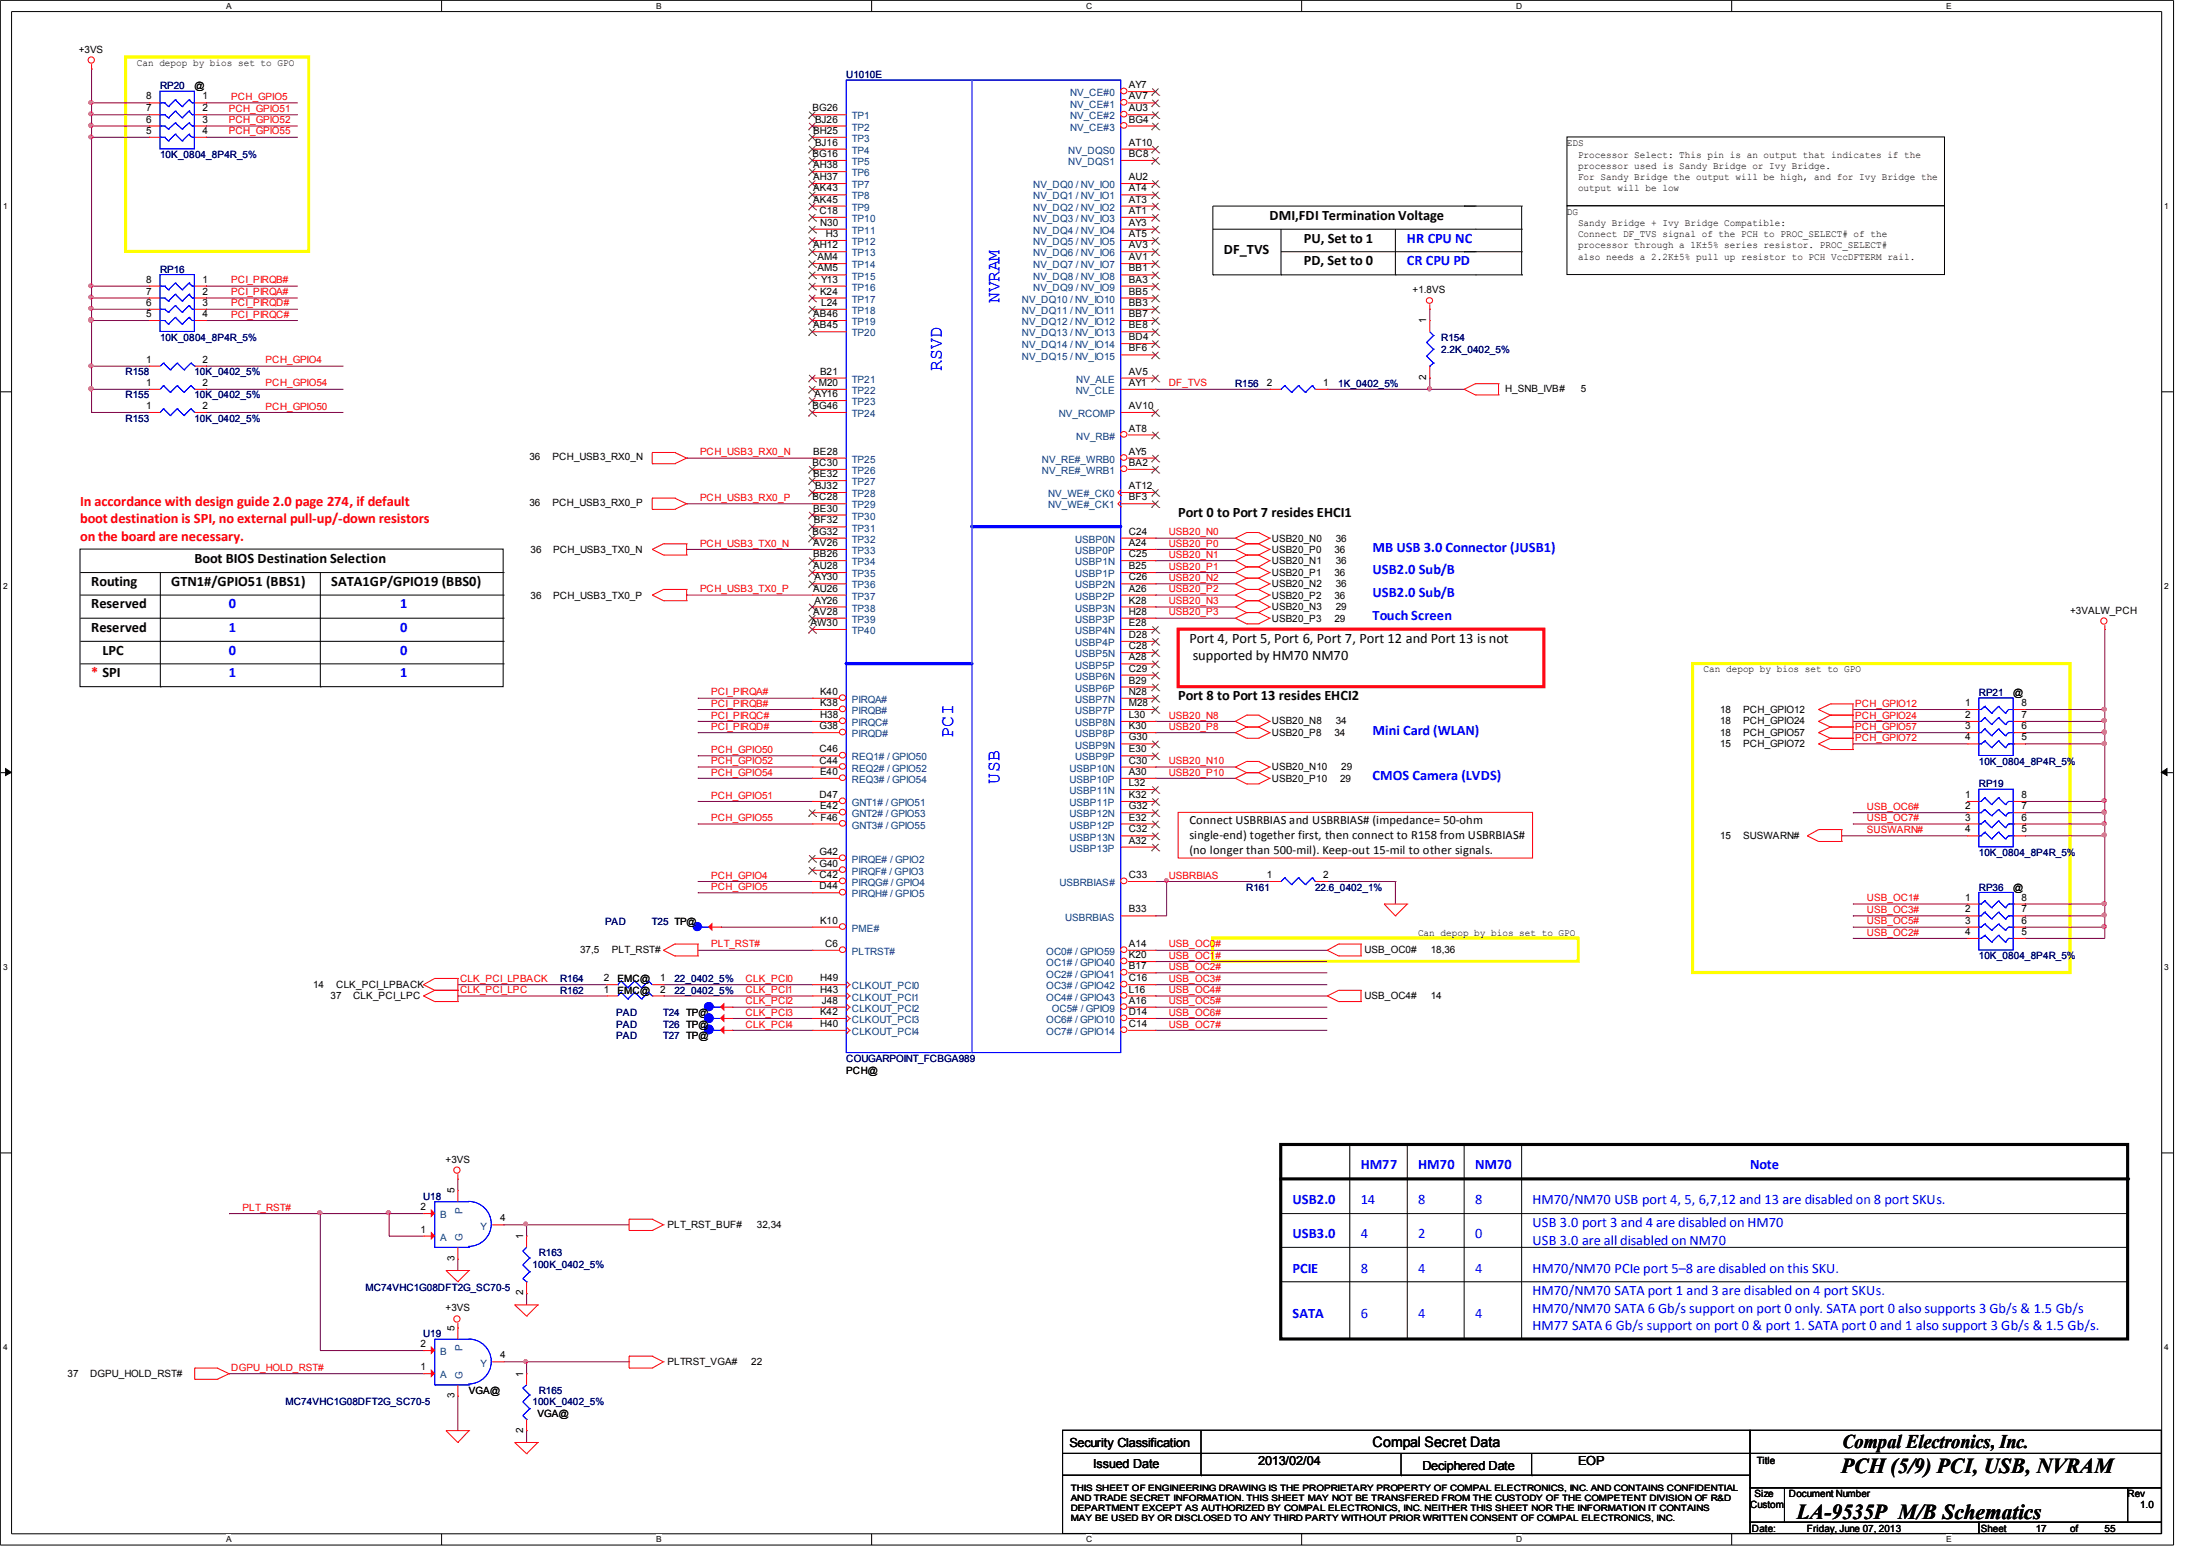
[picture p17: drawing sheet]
<svg xmlns="http://www.w3.org/2000/svg" width="297mm" height="210mm" viewBox="0 0 297 210" stroke-linecap="round" stroke-linejoin="round" font-family="sans-serif">
<defs><g id="words">
<g font-size="2.9">
<text x="249.4" y="199.5">PCH (5/9) PCI, USB, NVRAM</text>
<text x="243.4" y="205.7">LA-9535P M/B Schematics</text>
</g>
<text font-size="2.6" x="249.6" y="196.1">Compal Electronics, Inc.</text>
<g font-size="2.5" fill="#00f">
<text x="135.4" y="41.1" transform="rotate(-90 135.4 41.1)">NVRAM</text>
<text x="127.6" y="50.3" transform="rotate(-90 127.6 50.3)">RSVD</text>
<text x="129.1" y="99.9" transform="rotate(-90 129.1 99.9)">PCI</text>
<text x="135.4" y="106.1" transform="rotate(-90 135.4 106.1)">USB</text>
</g>
<g font-size="1.9">
<text x="172" y="29.7">DMI,FDI Termination Voltage</text>
<text x="165.8" y="34.4">DF_TVS</text>
<text x="176.6" y="32.9">PU, Set to 1</text>
<text x="176.6" y="35.9">PD, Set to 0</text>
<text x="159.6" y="70">Port 0 to Port 7 resides EHCI1</text>
<text x="26.3" y="76.2">Boot BIOS Destination Selection</text>
<text x="12.4" y="82.4">Reserved</text>
<text x="12.4" y="79.3">Routing</text>
<text x="23.2" y="79.3">GTN1#/GPIO51 (BBS1)</text>
<text x="44.9" y="79.3">SATA1GP/GPIO19 (BBS0)</text>
<text x="12.4" y="85.5">Reserved</text>
<text x="13.9" y="88.6">LPC</text>
<text x="161.1" y="87">Port 4, Port 5, Port 6, Port 7, Port 12 and Port 13 is not</text>
<text x="161.6" y="89.4">supported by HM70 NM70</text>
<text x="159.6" y="94.8">Port 8 to Port 13 resides EHCI2</text>
<text x="185.9" y="195.9">Compal Secret Data</text>
</g>
<g font-size="1.9" fill="#00f">
<text x="190.6" y="35.9">CR CPU PD</text>
<text x="190.6" y="32.8">HR CPU NC</text>
<text x="185.9" y="77.7">USB2.0 Sub/B</text>
<text x="185.9" y="74.7">MB USB 3.0 Connector (JUSB1)</text>
<text x="31" y="82.4">0</text>
<text x="54.2" y="82.4">1</text>
<text x="185.9" y="80.9">USB2.0 Sub/B</text>
<text x="185.9" y="84">Touch Screen</text>
<text x="31" y="85.5">1</text>
<text x="31" y="88.6">0</text>
<text x="54.2" y="85.5">0</text>
<text x="54.2" y="88.6">0</text>
<text x="31" y="91.7">1</text>
<text x="54.2" y="91.7">1</text>
<text x="185.9" y="99.5">Mini Card (WLAN)</text>
<text x="185.9" y="105.7">CMOS Camera (LVDS)</text>
<text x="184.3" y="158.3">HM77</text>
<text x="192.1" y="158.3">HM70</text>
<text x="199.8" y="158.3">NM70</text>
<text x="237.1" y="158.3">Note</text>
<text x="175.1" y="163">USB2.0</text>
<text x="175.1" y="167.6">USB3.0</text>
<text x="184.3" y="163">14</text>
<text x="184.3" y="167.6">4</text>
<text x="192.1" y="163">8</text>
<text x="192.1" y="167.6">2</text>
<text x="199.8" y="163">8</text>
<text x="199.8" y="167.6">0</text>
<text x="207.6" y="163">HM70/NM70 USB port 4, 5, 6,7,12 and 13 are disabled on 8 port SKUs.</text>
<text x="207.6" y="166.1">USB 3.0 port 3 and 4 are disabled on HM70</text>
<text x="175.1" y="172.3">PCIE</text>
<text x="184.3" y="172.3">8</text>
<text x="192.1" y="172.3">4</text>
<text x="199.8" y="172.3">4</text>
<text x="207.6" y="168.5">USB 3.0 are all disabled on NM70</text>
<text x="207.6" y="172.3">HM70/NM70 PCIe port 5–8 are disabled on this SKU.</text>
<text x="175.1" y="178.5">SATA</text>
<text x="184.3" y="178.5">6</text>
<text x="192.1" y="178.5">4</text>
<text x="199.8" y="178.5">4</text>
<text x="207.6" y="175.3">HM70/NM70 SATA port 1 and 3 are disabled on 4 port SKUs.</text>
<text x="207.6" y="177.7">HM70/NM70 SATA 6 Gb/s support on port 0 only. SATA port 0 also supports 3 Gb/s &amp; 1.5 Gb/s</text>
<text x="207.6" y="180.1">HM77 SATA 6 Gb/s support on port 0 &amp; port 1. SATA port 0 and 1 also support 3 Gb/s &amp; 1.5 Gb/s.</text>
</g>
<g font-size="1.9" fill="#f00">
<text x="10.8" y="68.5">In accordance with design guide 2.0 page 274, if default</text>
<text x="10.8" y="70.9">boot destination is SPI, no external pull-up/-down resistors</text>
<text x="10.8" y="73.2">on the board are necessary.</text>
<text x="12.4" y="91.7">* SPI</text>
</g>
<g font-size="1.7">
<text x="161.1" y="111.6">Connect USBRBIAS and USBRBIAS# (impedance= 50-ohm</text>
<text x="161.1" y="113.6">single-end) together first, then connect to R158 from USBRBIAS#</text>
<text x="161.1" y="115.7">(no longer than 500-mil). Keep-out 15-mil to other signals.</text>
<text x="144.9" y="195.9">Security Classification</text>
<text x="148.1" y="198.8">Issued Date</text>
<text x="170.4" y="198.4">2013/02/04</text>
<text x="192.7" y="199">Deciphered Date</text>
<text x="213.8" y="198.4">EOP</text>
</g>
<g font-size="1.4">
<text x="10.7" y="7.1">+3VS</text>
<text x="18.5" y="8.9">Can depop by bios set to GPO</text>
<text x="152.9" y="11.9">AY7</text>
<text x="19.8" y="13.5">8</text>
<text x="19.8" y="15.1">7</text>
<text x="19.8" y="16.6">6</text>
<text x="26.3" y="12.1">@</text>
<text x="27.4" y="13.5">1</text>
<text x="27.4" y="15.1">2</text>
<text x="27.4" y="16.6">3</text>
<text x="110.1" y="15.1">BG26</text>
<text x="110.4" y="16.6">BJ26</text>
<text x="152.9" y="13.5">AV7</text>
<text x="152.9" y="15.1">AU3</text>
<text x="152.9" y="16.6">BG4</text>
<text x="19.8" y="18.1">5</text>
<text x="27.4" y="18.1">4</text>
<text x="110.1" y="21.3">BG16</text>
<text x="110.2" y="18.1">BH25</text>
<text x="110.2" y="22.8">AH38</text>
<text x="110.4" y="19.7">BJ16</text>
<text x="152.9" y="19.7">AT10</text>
<text x="152.9" y="21.3">BC8</text>
<text x="212.2" y="19.7">EDS</text>
<text x="213.8" y="21.3">Processor Select: This pin is an output that indicates if the</text>
<text x="213.8" y="22.9">processor used is Sandy Bridge or Ivy Bridge.</text>
<text x="110.2" y="24.4">AH37</text>
<text x="110.2" y="25.9">AK43</text>
<text x="110.2" y="27.4">AK45</text>
<text x="111" y="29">C18</text>
<text x="152.9" y="24.4">AU2</text>
<text x="152.9" y="25.9">AT4</text>
<text x="152.9" y="27.4">AT3</text>
<text x="152.9" y="29">AT1</text>
<text x="212.2" y="29">DG</text>
<text x="213.8" y="24.4">For Sandy Bridge the output will be high, and for Ivy Bridge the</text>
<text x="213.8" y="25.9">output will be low</text>
<text x="110.2" y="33.6">AH12</text>
<text x="110.7" y="35.2">AM4</text>
<text x="111.1" y="30.6">N30</text>
<text x="111.8" y="32.1">H3</text>
<text x="152.9" y="30.6">AY3</text>
<text x="152.9" y="32.1">AT5</text>
<text x="152.9" y="33.6">AV3</text>
<text x="152.9" y="35.2">AV1</text>
<text x="213.8" y="30.6">Sandy Bridge + Ivy Bridge Compatible:</text>
<text x="213.8" y="32.1">Connect DF_TVS signal of the PCH to PROC_SELECT# of the</text>
<text x="213.8" y="33.6">processor through a 1K±5% series resistor. PROC_SELECT#</text>
<text x="213.8" y="35.1">also needs a 2.2K±5% pull up resistor to PCH VccDFTERM rail.</text>
<text x="19.8" y="38.3">8</text>
<text x="19.8" y="39.9">7</text>
<text x="19.8" y="41.4">6</text>
<text x="27.4" y="38.3">1</text>
<text x="27.4" y="39.9">2</text>
<text x="27.4" y="41.4">3</text>
<text x="110.7" y="36.7">AM5</text>
<text x="111.1" y="39.9">K24</text>
<text x="111.3" y="38.3">Y13</text>
<text x="111.3" y="41.4">L24</text>
<text x="152.9" y="39.9">BB5</text>
<text x="152.9" y="41.4">BB3</text>
<text x="152.9" y="36.7">BB1</text>
<text x="152.9" y="38.3">BA3</text>
<text x="191.3" y="39.7">+1.8VS</text>
<text x="19.8" y="42.9">5</text>
<text x="27.4" y="42.9">4</text>
<text x="110.2" y="42.9">AB46</text>
<text x="110.2" y="44.4">AB45</text>
<text x="152.9" y="42.9">BB7</text>
<text x="152.9" y="44.4">BE8</text>
<text x="152.9" y="46.1">BD4</text>
<text x="152.9" y="47.6">BF6</text>
<text x="19.8" y="52.2">1</text>
<text x="19.8" y="49.1">1</text>
<text x="27.4" y="52.2">2</text>
<text x="27.4" y="49.1">2</text>
<text x="110.3" y="53.8">AY16</text>
<text x="110.9" y="52.2">M20</text>
<text x="111.1" y="50.7">B21</text>
<text x="152.9" y="50.7">AV5</text>
<text x="152.9" y="52.2">AY1</text>
<text x="171.6" y="52.2">2</text>
<text x="179.2" y="52.2">1</text>
<text x="203.9" y="53">H_SNB_IVB#</text>
<text x="214.1" y="53">5</text>
<text x="19.8" y="55.4">1</text>
<text x="27.4" y="55.4">2</text>
<text x="110.1" y="55.4">BG46</text>
<text x="152.9" y="58.4">AT8</text>
<text x="152.9" y="55.4">AV10</text>
<text x="71.7" y="62.3">36</text>
<text x="74.8" y="62.3">PCH_USB3_RX0_N</text>
<text x="110.1" y="63.1">BC30</text>
<text x="110.2" y="61.6">BE28</text>
<text x="110.2" y="64.6">BE32</text>
<text x="152.9" y="61.6">AY5</text>
<text x="152.9" y="63.1">BA2</text>
<text x="71.7" y="68.5">36</text>
<text x="74.8" y="68.5">PCH_USB3_RX0_P</text>
<text x="110.1" y="67.7">BC28</text>
<text x="110.2" y="69.3">BE30</text>
<text x="110.2" y="70.9">BF32</text>
<text x="110.4" y="66.2">BJ32</text>
<text x="152.9" y="66.2">AT12</text>
<text x="152.9" y="67.7">BF3</text>
<text x="71.9" y="74.8">36</text>
<text x="74.9" y="74.8">PCH_USB3_TX0_N</text>
<text x="110.1" y="72.4">BG32</text>
<text x="110.2" y="73.9">AV26</text>
<text x="110.2" y="75.4">BB26</text>
<text x="110.2" y="77">AU28</text>
<text x="152.9" y="72.4">C24</text>
<text x="152.9" y="73.9">A24</text>
<text x="152.9" y="75.4">C25</text>
<text x="152.9" y="77">B25</text>
<text x="172.3" y="73.3">USB20_N0</text>
<text x="172.3" y="74.8">USB20_P0</text>
<text x="172.3" y="76.4">USB20_N1</text>
<text x="172.3" y="78">USB20_P1</text>
<text x="180.8" y="74.8">36</text>
<text x="180.8" y="78">36</text>
<text x="180.9" y="73.3">36</text>
<text x="180.9" y="76.4">36</text>
<text x="71.9" y="81">36</text>
<text x="74.9" y="81">PCH_USB3_TX0_P</text>
<text x="110.2" y="80.1">AU26</text>
<text x="110.2" y="83.2">AV28</text>
<text x="110.3" y="78.6">AY30</text>
<text x="110.3" y="81.7">AY26</text>
<text x="152.9" y="78.6">C26</text>
<text x="152.9" y="80.1">A26</text>
<text x="152.9" y="81.7">K28</text>
<text x="152.9" y="83.2">H28</text>
<text x="172.3" y="79.5">USB20_N2</text>
<text x="172.3" y="81">USB20_P2</text>
<text x="172.3" y="82.5">USB20_N3</text>
<text x="180.8" y="81">36</text>
<text x="180.9" y="79.5">36</text>
<text x="180.9" y="82.5">29</text>
<text x="280.4" y="83.1">+3VALW_PCH</text>
<text x="109.8" y="84.8">AW30</text>
<text x="152.9" y="84.8">E28</text>
<text x="152.9" y="86.4">D28</text>
<text x="152.9" y="87.9">C28</text>
<text x="152.9" y="89.4">A28</text>
<text x="172.3" y="84.2">USB20_P3</text>
<text x="180.8" y="84.2">29</text>
<text x="111.1" y="94.1">K40</text>
<text x="111.1" y="95.6">K38</text>
<text x="152.9" y="90.9">C29</text>
<text x="152.9" y="92.5">B29</text>
<text x="152.9" y="94.1">N28</text>
<text x="152.9" y="95.6">M28</text>
<text x="230.8" y="91">Can depop by bios set to GPO</text>
<text x="266.2" y="95.6">1</text>
<text x="272.7" y="94.2">@</text>
<text x="273.8" y="95.6">8</text>
<text x="111" y="98.7">G38</text>
<text x="111" y="101.9">C46</text>
<text x="111.1" y="97.2">H38</text>
<text x="152.9" y="97.2">L30</text>
<text x="152.9" y="98.7">K30</text>
<text x="152.9" y="100.2">G30</text>
<text x="152.9" y="101.9">E30</text>
<text x="172.3" y="98">USB20_N8</text>
<text x="172.3" y="99.7">USB20_P8</text>
<text x="180.8" y="99.7">34</text>
<text x="180.9" y="98">34</text>
<text x="233" y="96.5">18</text>
<text x="233" y="98">18</text>
<text x="233" y="99.7">18</text>
<text x="233" y="101.2">15</text>
<text x="236.1" y="96.5">PCH_GPIO12</text>
<text x="236.1" y="98">PCH_GPIO24</text>
<text x="236.1" y="99.7">PCH_GPIO57</text>
<text x="236.1" y="101.2">PCH_GPIO72</text>
<text x="266.2" y="97.2">2</text>
<text x="266.2" y="98.7">3</text>
<text x="266.2" y="100.2">4</text>
<text x="273.8" y="97.2">7</text>
<text x="273.8" y="98.7">6</text>
<text x="273.8" y="100.2">5</text>
<text x="111" y="103.4">C44</text>
<text x="111.1" y="104.9">E40</text>
<text x="152.9" y="103.4">C30</text>
<text x="152.9" y="104.9">A30</text>
<text x="152.9" y="106.4">L32</text>
<text x="172.3" y="104.3">USB20_N10</text>
<text x="172.3" y="105.8">USB20_P10</text>
<text x="181.5" y="105.8">29</text>
<text x="181.7" y="104.3">29</text>
<text x="111" y="108">D47</text>
<text x="111.1" y="109.6">E42</text>
<text x="111.2" y="111.1">F46</text>
<text x="152.9" y="108">K32</text>
<text x="152.9" y="109.6">G32</text>
<text x="152.9" y="111.1">E32</text>
<text x="152.9" y="112.7">C32</text>
<text x="233" y="113.5">15</text>
<text x="236.1" y="113.5">SUSWARN#</text>
<text x="266.2" y="108">1</text>
<text x="266.2" y="109.6">2</text>
<text x="266.2" y="111.1">3</text>
<text x="266.2" y="112.7">4</text>
<text x="273.8" y="108">8</text>
<text x="273.8" y="109.6">7</text>
<text x="273.8" y="111.1">6</text>
<text x="273.8" y="112.7">5</text>
<text x="111" y="115.7">G42</text>
<text x="111" y="117.3">G40</text>
<text x="111" y="118.9">C42</text>
<text x="152.9" y="118.9">C33</text>
<text x="152.9" y="114.2">A32</text>
<text x="171.6" y="118.9">1</text>
<text x="179.2" y="118.9">2</text>
<text x="111" y="120.4">D44</text>
<text x="111.1" y="125.1">K10</text>
<text x="152.9" y="123.5">B33</text>
<text x="266.2" y="121.9">1</text>
<text x="266.2" y="123.5">2</text>
<text x="266.2" y="125.1">3</text>
<text x="272.7" y="120.6">@</text>
<text x="273.8" y="121.9">8</text>
<text x="273.8" y="123.5">7</text>
<text x="273.8" y="125.1">6</text>
<text x="78.6" y="129">37,5</text>
<text x="82.9" y="129">PLT_RST#</text>
<text x="111.8" y="128.2">C6</text>
<text x="152.9" y="128.2">A14</text>
<text x="152.9" y="129.7">K20</text>
<text x="152.9" y="131.2">B17</text>
<text x="184.8" y="129">USB_OC0#</text>
<text x="192.1" y="126.7">Can depop by bios set to GPO</text>
<text x="193.8" y="129">18,36</text>
<text x="266.2" y="126.6">4</text>
<text x="273.8" y="126.6">5</text>
<text x="42.4" y="133.7">14</text>
<text x="44.8" y="135.3">37</text>
<text x="45.6" y="133.7">CLK_PCI_LPBACK</text>
<text x="47.8" y="135.3">CLK_PCI_LPC</text>
<text x="81.8" y="132.8">2</text>
<text x="81.8" y="134.4">1</text>
<text x="83.6" y="132.9">EMC@</text>
<text x="83.6" y="134.5">EMC@</text>
<text x="89.4" y="132.8">1</text>
<text x="89.4" y="134.4">2</text>
<text x="111.1" y="132.8">H49</text>
<text x="111.1" y="134.4">H43</text>
<text x="111.1" y="137.4">K42</text>
<text x="111.3" y="135.9">J48</text>
<text x="152.9" y="132.8">C16</text>
<text x="152.9" y="134.4">L16</text>
<text x="152.9" y="135.9">A16</text>
<text x="152.9" y="137.4">D14</text>
<text x="184.8" y="135.3">USB_OC4#</text>
<text x="193.8" y="135.3">14</text>
<text x="111.1" y="139">H40</text>
<text x="152.9" y="139">C14</text>
<text x="114.6" y="145.4">PCH@</text>
<text x="60.4" y="157.4">+3VS</text>
<text x="57" y="163.8">2</text>
<text x="57" y="166.9">1</text>
<text x="67.7" y="165.4">4</text>
<text x="90.4" y="166.3">PLT_RST_BUF#</text>
<text x="102.5" y="166.3">32,34</text>
<text x="60.4" y="177.5">+3VS</text>
<text x="57" y="182.4">2</text>
<text x="57" y="185.5">1</text>
<text x="67.7" y="183.9">4</text>
<text x="90.4" y="184.8">PLTRST_VGA#</text>
<text x="101.8" y="184.8">22</text>
<text x="9.1" y="186.4">37</text>
<text x="12.2" y="186.4">DGPU_HOLD_RST#</text>
<text x="63.5" y="188.7">VGA@</text>
<text x="72.8" y="191.9">VGA@</text>
<text x="237.7" y="202.7">Size</text>
<text x="238" y="198.2">Title</text>
<text x="242.3" y="202.7">Document Number</text>
<text x="288.2" y="202.7">Rev</text>
<text x="237.1" y="204.2">Custom</text>
<text x="237.3" y="207.3">Date:</text>
<text x="244.8" y="207.3">Friday, June 07, 2013</text>
<text x="268.3" y="207.3">Sheet</text>
<text x="275.8" y="207.3">17</text>
<text x="280.4" y="207.3">of</text>
<text x="285.1" y="207.3">55</text>
<text x="289.9" y="204.2">1.0</text>
</g>
<g font-size="1.4" fill="#000080">
<text x="114.6" y="10.6">U1010E</text>
<text x="21.7" y="12.1">RP20</text>
<text x="21.7" y="21.4">10K_0804_8P4R_5%</text>
<text x="21.7" y="36.9">RP16</text>
<text x="21.7" y="46.1">10K_0804_8P4R_5%</text>
<text x="195.2" y="46.1">R154</text>
<text x="195.2" y="47.8">2.2K_0402_5%</text>
<text x="17" y="53.9">R155</text>
<text x="17" y="50.8">R158</text>
<text x="26.3" y="53.9">10K_0402_5%</text>
<text x="26.3" y="50.8">10K_0402_5%</text>
<text x="167.3" y="52.4">R156</text>
<text x="181.3" y="52.4">1K_0402_5%</text>
<text x="17" y="57.1">R153</text>
<text x="26.3" y="57.1">10K_0402_5%</text>
<text x="268.1" y="94.2">RP21</text>
<text x="268.1" y="106.6">RP19</text>
<text x="268.1" y="103.5">10K_0804_8P4R_5%</text>
<text x="268.1" y="115.9">10K_0804_8P4R_5%</text>
<text x="82" y="125.2">PAD</text>
<text x="88.3" y="125.2">T25 TP@</text>
<text x="168.8" y="120.6">R161</text>
<text x="178.1" y="120.6">22.6_0402_1%</text>
<text x="268.1" y="120.6">RP36</text>
<text x="268.1" y="129.9">10K_0804_8P4R_5%</text>
<text x="75.9" y="132.9">R164</text>
<text x="75.9" y="134.5">R162</text>
<text x="83.5" y="137.6">PAD</text>
<text x="89.8" y="137.6">T24 TP@</text>
<text x="91.4" y="132.9">22_0402_5%</text>
<text x="91.4" y="134.5">22_0402_5%</text>
<text x="83.5" y="140.7">PAD</text>
<text x="83.5" y="139.1">PAD</text>
<text x="89.8" y="140.7">T27 TP@</text>
<text x="89.8" y="139.1">T26 TP@</text>
<text x="114.6" y="143.8">COUGARPOINT_FCBGA989</text>
<text x="57.3" y="162.4">U18</text>
<text x="72.1" y="171.7">100K_0402_5%</text>
<text x="73" y="170.1">R163</text>
<text x="49.5" y="174.8">MC74VHC1G08DFT2G_SC70-5</text>
<text x="57.3" y="181">U19</text>
<text x="38.7" y="190.2">MC74VHC1G08DFT2G_SC70-5</text>
<text x="72.1" y="190.2">100K_0402_5%</text>
<text x="73" y="188.7">R165</text>
</g>
<g font-size="1.4" fill="#f00">
<text x="31" y="15.2">PCH_GPIO51</text>
<text x="31" y="16.7">PCH_GPIO52</text>
<text x="31.3" y="13.5">PCH_GPIO5</text>
<text x="31" y="18.2">PCH_GPIO55</text>
<text x="31.3" y="41.5">PCI_PIRQD#</text>
<text x="31.3" y="38.4">PCI_PIRQB#</text>
<text x="31.3" y="40">PCI_PIRQA#</text>
<text x="31.3" y="43">PCI_PIRQC#</text>
<text x="36" y="52.3">PCH_GPIO54</text>
<text x="36" y="49.2">PCH_GPIO4</text>
<text x="158.3" y="52.3">DF_TVS</text>
<text x="36" y="55.5">PCH_GPIO50</text>
<text x="94.8" y="61.6">PCH_USB3_RX0_N</text>
<text x="94.8" y="67.8">PCH_USB3_RX0_P</text>
<text x="94.8" y="74">PCH_USB3_TX0_N</text>
<text x="158.3" y="75.5">USB20_N1</text>
<text x="158.3" y="77.1">USB20_P1</text>
<text x="158.3" y="74">USB20_P0</text>
<text x="158.3" y="72.5">USB20_N0</text>
<text x="94.8" y="80.2">PCH_USB3_TX0_P</text>
<text x="158.3" y="80.2">USB20_P2</text>
<text x="158.3" y="78.7">USB20_N2</text>
<text x="158.3" y="83.3">USB20_P3</text>
<text x="158.3" y="81.8">USB20_N3</text>
<text x="96.4" y="94.1">PCI_PIRQA#</text>
<text x="96.4" y="95.7">PCI_PIRQB#</text>
<text x="251.3" y="95.7">PCH_GPIO12</text>
<text x="96.4" y="101.9">PCH_GPIO50</text>
<text x="96.4" y="98.8">PCI_PIRQD#</text>
<text x="96.4" y="97.3">PCI_PIRQC#</text>
<text x="158.3" y="97.3">USB20_N8</text>
<text x="158.3" y="98.8">USB20_P8</text>
<text x="251.3" y="100.3">PCH_GPIO72</text>
<text x="251.3" y="97.3">PCH_GPIO24</text>
<text x="251.3" y="98.8">PCH_GPIO57</text>
<text x="96.4" y="105">PCH_GPIO54</text>
<text x="96.4" y="103.5">PCH_GPIO52</text>
<text x="158.3" y="103.5">USB20_N10</text>
<text x="158.3" y="105">USB20_P10</text>
<text x="96.4" y="111.2">PCH_GPIO55</text>
<text x="96.4" y="108.1">PCH_GPIO51</text>
<text x="252.9" y="112.8">SUSWARN#</text>
<text x="252.9" y="109.6">USB_OC6#</text>
<text x="252.9" y="111.2">USB_OC7#</text>
<text x="96.4" y="119">PCH_GPIO4</text>
<text x="158.3" y="119">USBRBIAS</text>
<text x="96.4" y="120.5">PCH_GPIO5</text>
<text x="252.9" y="122">USB_OC1#</text>
<text x="252.9" y="123.6">USB_OC3#</text>
<text x="252.9" y="125.1">USB_OC5#</text>
<text x="96.4" y="128.3">PLT_RST#</text>
<text x="158.3" y="129.8">USB_OC1#</text>
<text x="158.3" y="128.3">USB_OC0#</text>
<text x="158.3" y="131.3">USB_OC2#</text>
<text x="252.9" y="126.7">USB_OC2#</text>
<text x="62.3" y="132.9">CLK_PCI_LPBACK</text>
<text x="62.3" y="134.5">CLK_PCI_LPC</text>
<text x="101" y="132.9">CLK_PCI0</text>
<text x="101" y="134.5">CLK_PCI1</text>
<text x="101" y="137.5">CLK_PCI3</text>
<text x="101" y="136">CLK_PCI2</text>
<text x="158.3" y="134.5">USB_OC4#</text>
<text x="158.3" y="136">USB_OC5#</text>
<text x="158.3" y="137.5">USB_OC6#</text>
<text x="158.3" y="132.9">USB_OC3#</text>
<text x="101" y="139.1">CLK_PCI4</text>
<text x="158.3" y="139.1">USB_OC7#</text>
<text x="32.9" y="163.9">PLT_RST#</text>
<text x="31.3" y="185.6">DGPU_HOLD_RST#</text>
</g>
<g font-size="1.4" fill="#004080">
<text x="115.4" y="16.2">TP1</text>
<text x="115.4" y="17.7">TP2</text>
<text x="144.9" y="13">NV_CE#0</text>
<text x="144.9" y="14.6">NV_CE#1</text>
<text x="144.9" y="16.2">NV_CE#2</text>
<text x="144.9" y="17.7">NV_CE#3</text>
<text x="115.4" y="19.2">TP3</text>
<text x="115.4" y="23.9">TP6</text>
<text x="115.4" y="20.8">TP4</text>
<text x="115.4" y="22.4">TP5</text>
<text x="144.7" y="20.8">NV_DQS0</text>
<text x="144.7" y="22.4">NV_DQS1</text>
<text x="115.4" y="25.5">TP7</text>
<text x="115.4" y="27">TP8</text>
<text x="115.4" y="28.5">TP9</text>
<text x="140" y="25.5">NV_DQ0 / NV_IO0</text>
<text x="140" y="27">NV_DQ1 / NV_IO1</text>
<text x="140" y="28.5">NV_DQ2 / NV_IO2</text>
<text x="115.4" y="34.7">TP13</text>
<text x="115.4" y="33.2">TP12</text>
<text x="115.4" y="31.7">TP11</text>
<text x="115.4" y="30.1">TP10</text>
<text x="140" y="30.1">NV_DQ3 / NV_IO3</text>
<text x="140" y="31.7">NV_DQ4 / NV_IO4</text>
<text x="140" y="33.2">NV_DQ5 / NV_IO5</text>
<text x="140" y="34.7">NV_DQ6 / NV_IO6</text>
<text x="115.4" y="39.4">TP16</text>
<text x="115.4" y="41">TP17</text>
<text x="115.4" y="37.8">TP15</text>
<text x="115.4" y="36.3">TP14</text>
<text x="138.4" y="41">NV_DQ10 / NV_IO10</text>
<text x="140" y="36.3">NV_DQ7 / NV_IO7</text>
<text x="140" y="37.8">NV_DQ8 / NV_IO8</text>
<text x="140" y="39.4">NV_DQ9 / NV_IO9</text>
<text x="115.4" y="42.5">TP18</text>
<text x="115.4" y="44">TP19</text>
<text x="115.4" y="45.6">TP20</text>
<text x="138.4" y="42.5">NV_DQ11 / NV_IO11</text>
<text x="138.4" y="44">NV_DQ12 / NV_IO12</text>
<text x="138.4" y="45.6">NV_DQ13 / NV_IO13</text>
<text x="138.4" y="47.2">NV_DQ14 / NV_IO14</text>
<text x="115.4" y="51.8">TP21</text>
<text x="115.4" y="53.3">TP22</text>
<text x="138.4" y="48.7">NV_DQ15 / NV_IO15</text>
<text x="145.7" y="53.3">NV_CLE</text>
<text x="145.8" y="51.8">NV_ALE</text>
<text x="115.4" y="54.9">TP23</text>
<text x="115.4" y="56.5">TP24</text>
<text x="143.4" y="56.5">NV_RCOMP</text>
<text x="145.8" y="59.5">NV_RB#</text>
<text x="115.4" y="62.7">TP25</text>
<text x="115.4" y="64.2">TP26</text>
<text x="115.4" y="65.7">TP27</text>
<text x="141.1" y="62.7">NV_RE#_WRB0</text>
<text x="141.1" y="64.2">NV_RE#_WRB1</text>
<text x="115.4" y="67.3">TP28</text>
<text x="115.4" y="68.8">TP29</text>
<text x="115.4" y="70.4">TP30</text>
<text x="115.4" y="72">TP31</text>
<text x="142" y="67.3">NV_WE#_CK0</text>
<text x="142" y="68.8">NV_WE#_CK1</text>
<text x="115.4" y="73.5">TP32</text>
<text x="115.4" y="75">TP33</text>
<text x="115.4" y="76.5">TP34</text>
<text x="145.6" y="73.5">USBP0N</text>
<text x="145.6" y="75">USBP0P</text>
<text x="145.6" y="76.5">USBP1N</text>
<text x="115.4" y="78.1">TP35</text>
<text x="115.4" y="79.7">TP36</text>
<text x="115.4" y="81.2">TP37</text>
<text x="115.4" y="82.8">TP38</text>
<text x="145.6" y="78.1">USBP1P</text>
<text x="145.6" y="79.7">USBP2N</text>
<text x="145.6" y="81.2">USBP2P</text>
<text x="145.6" y="82.8">USBP3N</text>
<text x="115.4" y="84.3">TP39</text>
<text x="115.4" y="85.9">TP40</text>
<text x="145.6" y="84.3">USBP3P</text>
<text x="145.6" y="85.9">USBP4N</text>
<text x="145.6" y="87.5">USBP4P</text>
<text x="145.6" y="89">USBP5N</text>
<text x="115.4" y="95.2">PIRQA#</text>
<text x="145.6" y="90.5">USBP5P</text>
<text x="145.6" y="92">USBP6N</text>
<text x="145.6" y="93.6">USBP6P</text>
<text x="145.6" y="95.2">USBP7N</text>
<text x="115.4" y="96.7">PIRQB#</text>
<text x="115.4" y="98.3">PIRQC#</text>
<text x="115.4" y="99.8">PIRQD#</text>
<text x="145.6" y="96.7">USBP7P</text>
<text x="145.6" y="98.3">USBP8N</text>
<text x="145.6" y="99.8">USBP8P</text>
<text x="145.6" y="101.3">USBP9N</text>
<text x="115.4" y="103">REQ1# / GPIO50</text>
<text x="115.4" y="104.5">REQ2# / GPIO52</text>
<text x="115.4" y="106">REQ3# / GPIO54</text>
<text x="144.9" y="104.5">USBP10N</text>
<text x="144.9" y="106">USBP10P</text>
<text x="144.9" y="107.5">USBP11N</text>
<text x="145.6" y="103">USBP9P</text>
<text x="115.4" y="109.1">GNT1# / GPIO51</text>
<text x="115.4" y="110.7">GNT2# / GPIO53</text>
<text x="115.4" y="112.2">GNT3# / GPIO55</text>
<text x="144.9" y="109.1">USBP11P</text>
<text x="144.9" y="110.7">USBP12N</text>
<text x="144.9" y="112.2">USBP12P</text>
<text x="144.9" y="113.8">USBP13N</text>
<text x="115.4" y="116.8">PIRQE# / GPIO2</text>
<text x="115.4" y="118.4">PIRQF# / GPIO3</text>
<text x="115.4" y="120">PIRQG# / GPIO4</text>
<text x="143.5" y="120">USBRBIAS#</text>
<text x="144.9" y="115.3">USBP13P</text>
<text x="115.4" y="121.5">PIRQH# / GPIO5</text>
<text x="144.3" y="124.6">USBRBIAS</text>
<text x="115.4" y="126.2">PME#</text>
<text x="115.4" y="129.3">PLTRST#</text>
<text x="141.7" y="129.3">OC0# / GPIO59</text>
<text x="141.7" y="130.8">OC1# / GPIO40</text>
<text x="115.4" y="133.9">CLKOUT_PCI0</text>
<text x="115.4" y="135.5">CLKOUT_PCI1</text>
<text x="115.4" y="137">CLKOUT_PCI2</text>
<text x="141.7" y="132.3">OC2# / GPIO41</text>
<text x="141.7" y="133.9">OC3# / GPIO42</text>
<text x="141.7" y="135.5">OC4# / GPIO43</text>
<text x="142.5" y="137">OC5# / GPIO9</text>
<text x="115.4" y="140.1">CLKOUT_PCI4</text>
<text x="115.4" y="138.5">CLKOUT_PCI3</text>
<text x="141.7" y="138.5">OC6# / GPIO10</text>
<text x="141.7" y="140.1">OC7# / GPIO14</text>
<text x="59.6" y="164.9">B</text>
<text x="59.6" y="168">A</text>
<text x="65.1" y="166.5">Y</text>
<text x="59.6" y="183.5">B</text>
<text x="65.1" y="185">Y</text>
<text x="59.6" y="186.6">A</text>
</g>
<g font-size="1.3">
<text x="193.2" y="43.8" transform="rotate(-90 193.2 43.8)">1</text>
<text x="193.2" y="51.4" transform="rotate(-90 193.2 51.4)">2</text>
<text x="61.6" y="161.5" transform="rotate(-90 61.6 161.5)">5</text>
<text x="70.9" y="167.7" transform="rotate(-90 70.9 167.7)">1</text>
<text x="61.6" y="170.7" transform="rotate(-90 61.6 170.7)">3</text>
<text x="70.9" y="175.3" transform="rotate(-90 70.9 175.3)">2</text>
<text x="61.6" y="180.2" transform="rotate(-90 61.6 180.2)">5</text>
<text x="61.6" y="189.3" transform="rotate(-90 61.6 189.3)">3</text>
<text x="70.9" y="186.4" transform="rotate(-90 70.9 186.4)">1</text>
<text x="70.9" y="194" transform="rotate(-90 70.9 194)">2</text>
</g>
<g font-size="1.3" fill="#004080">
<text x="62.7" y="164.3" transform="rotate(-90 62.7 164.3)">P</text>
<text x="62.7" y="168.1" transform="rotate(-90 62.7 168.1)">G</text>
<text x="62.7" y="183" transform="rotate(-90 62.7 183)">P</text>
<text x="62.7" y="186.7" transform="rotate(-90 62.7 186.7)">G</text>
</g>
<g font-size="1.2">
<text x="145" y="201.8">THIS SHEET OF ENGINEERING DRAWING IS THE PROPRIETARY PROPERTY OF COMPAL ELECTRONICS, INC. AND CONTAINS CONFIDENTIAL</text>
<text x="145" y="203.2">AND TRADE SECRET INFORMATION. THIS SHEET MAY NOT BE TRANSFERED FROM THE CUSTODY OF THE COMPETENT DIVISION OF R&amp;D</text>
<text x="145" y="204.6">DEPARTMENT EXCEPT AS AUTHORIZED BY COMPAL ELECTRONICS, INC. NEITHER THIS SHEET NOR THE INFORMATION IT CONTAINS</text>
<text x="145" y="205.9">MAY BE USED BY OR DISCLOSED TO ANY THIRD PARTY WITHOUT PRIOR WRITTEN CONSENT OF COMPAL ELECTRONICS, INC.</text>
</g>
<g font-size="1.1">
<text x="30.6" y="1.2">A</text>
<text x="88.9" y="1.2">B</text>
<text x="147.1" y="1.2">C</text>
<text x="205.4" y="1.2">D</text>
<text x="263.6" y="1.2">E</text>
<text x=".4" y="28.3">1</text>
<text x="293.2" y="28.3">1</text>
<text x=".4" y="79.8">2</text>
<text x="293.2" y="79.8">2</text>
<text x=".4" y="131.3">3</text>
<text x="293.2" y="131.3">3</text>
<text x=".4" y="182.8">4</text>
<text x="293.2" y="182.8">4</text>
<text x="30.6" y="208.8">A</text>
<text x="88.9" y="208.8">B</text>
<text x="147.1" y="208.8">C</text>
<text x="205.4" y="208.8">D</text>
<text x="263.6" y="208.8">E</text>
</g>
</g></defs>
<path d="M0 0h294.4v209.2h-294.4zM1.6 1.6h291.2v206h-291.2z" fill="none" stroke="#000" stroke-width=".14"/>
<g fill="#fff">
<path d="M30.6 .2h.6v1.2h-.6z"/>
<path d="M30.6 207.8h.6v1.2h-.6z"/>
</g>
<path d="M59.8 0v1.6M59.8 207.6v1.6" fill="none" stroke="#000" stroke-width=".14"/>
<g fill="#fff">
<path d="M88.9 .2h.7v1.2h-.7z"/>
<path d="M88.9 207.8h.7v1.2h-.7z"/>
</g>
<path d="M118.1 0v1.6M118.1 207.6v1.6" fill="none" stroke="#000" stroke-width=".14"/>
<g fill="#fff">
<path d="M147.2 .2h.7v1.2h-.7z"/>
<path d="M147.2 207.8h.7v1.2h-.7z"/>
</g>
<path d="M176.3 0v1.6M176.3 207.6v1.6" fill="none" stroke="#000" stroke-width=".14"/>
<g fill="#fff">
<path d="M205.4 .2h.8v1.2h-.8z"/>
<path d="M205.4 207.8h.8v1.2h-.8z"/>
</g>
<path d="M234.6 0v1.6M234.6 207.6v1.6" fill="none" stroke="#000" stroke-width=".14"/>
<g fill="#fff">
<path d="M263.7 .2h.6v1.2h-.6z"/>
<path d="M263.7 207.8h.6v1.2h-.6z"/>
<path d="M.4 27.3h.6v1.2h-.6z"/>
<path d="M293.2 27.3h.6v1.2h-.6z"/>
<path d="M.4 78.7h.6v1.3h-.6z"/>
<path d="M293.2 78.7h.6v1.3h-.6z"/>
</g>
<path d="M0 53h1.6M292.8 53h1.5" fill="none" stroke="#000" stroke-width=".14"/>
<g fill="#fff">
<path d="M.4 130.3h.6v1.3h-.6z"/>
<path d="M293.2 130.3h.6v1.3h-.6z"/>
</g>
<path d="M0 104.6h1.6M292.8 104.6h1.5" fill="none" stroke="#000" stroke-width=".14"/>
<path d="M.8 104.1l.7 .5-.7 .4zM292.8 104.6l.7-.5v.9z" fill="#000" stroke="#000" stroke-width=".14"/>
<g fill="#fff">
<path d="M.4 181.8h.6v1.2h-.6z"/>
<path d="M293.2 181.8h.6v1.2h-.6z"/>
</g>
<g fill="none" stroke="#000" stroke-width=".14">
<path d="M212.3 18.5h51.1v9.4h-51.1zM164.3 37.2h.1M164.3 37.2h41.8M164.3 31h41.8M173.5 37.2h.1M173.5 34.1h32.6M173.5 31v6.2M189 37.2h.1M189 31v6.2M198.3 34.1h.1M198.3 27.9h.1M199.9 34.1h.1"/>
<path d="M199.9 27.9h.1M199.9 37.2h.1M199.9 31h.1M206.1 31h.1M206.1 34.1h.1M206.1 37.2h.1M206.1 27.9h.1M206.1 27.9h-41.8v9.3M206.1 27.9v9.3M212.3 27.9h51.1v9.3h-51.1zM10.8 74.3h57.4v18.7h-57.4zM10.9 77.5h57.3"/>
<path d="M21.7 77.5v15.5M43.4 77.5v15.5M68.2 77.5h.1M10.9 83.7h57.3M10.9 80.6h57.3M10.9 86.8h57.3M10.9 89.9h57.3M21.7 93h.1M43.4 93h.1M68.2 83.7h.1M68.2 80.6h.1M68.2 86.8h.1"/>
<path d="M68.2 89.9h.1M0 156.1h1.6M182.8 155v26.3M190.6 155v26.3M198.3 155v26.3M206.1 155v26.3M292.8 156.1h1.5M173.5 164.3h114.7M173.5 168.9h114.7M173.5 173.5h114.7M288.2 164.3h.1M288.2 168.9h.1"/>
<path d="M288.2 173.5h.1M143.9 193.6h93.2v3.2h-93.2zM143.9 196.8h93.2v2.9h-93.2zM143.9 199.7h93.2v7.9h-93.2zM162.7 196.8h.1M162.7 199.8h.1M162.7 193.7v6.1M182.8 181.3h.1M189.8 199.8h.1M189.8 196.8v3M190.6 181.3h.1M198.3 181.3h.1"/>
<path d="M206.1 181.3h.1M207.5 199.8h.1M207.5 196.8v3M237.1 193.6h55.7v3.2h-55.7zM237.1 196.8h55.7v4.6h-55.7zM237.1 201.4h4.6v4.7h-4.6zM237.1 206.1h31v1.5h-31zM241.7 201.4h46.5v4.7h-46.5zM268.1 206.1h24.7v1.5h-24.7zM288.2 201.4h4.6v4.7h-4.6z"/>
</g>
<g fill="none" stroke="#f00" stroke-width=".14">
<path d="M12.4 9.4h.1M12.4 8.7v.7M20.2 13.9h.1M20.2 15.5h.1M20.2 17.1h.1M20.2 18.6h.1M20.2 13.9h1.5M20.2 15.5h1.5M20.2 17.1h1.5M20.2 18.6h1.5M26.4 13.9h1.5M26.4 15.5h1.5"/>
<path d="M26.4 17.1h1.5M26.4 18.6h1.5M27.9 13.9h.1M27.9 15.5h.1M27.9 17.1h.1M27.9 18.6h.1M20.2 52.7h.1M20.2 52.7h1.5M26.4 52.7h1.5M27.9 52.7h.1M193.7 41.9h.1M193.7 43.4h.1"/>
<path d="M193.7 51.2h.1M193.7 41.2v.7M193.7 43.4v1.5M193.7 49.6v1.6M198.3 52.7h.1M198.3 52.7l1.6 .8M199.9 51.9h.1M199.9 53.5h.1M199.9 51.9h3.1M199.9 51.9l-1.6 .8M199.9 53.5h3.1M203 53.5h.1"/>
<path d="M203 51.9h.1M203 51.9v1.6M88.3 62.8h.1M88.3 61.3h.1M88.3 69h.1M88.3 67.4h.1M88.3 74.4h.1M88.3 61.3h3.1M88.3 62.8h3.1M88.3 61.3v1.5M88.3 67.4v1.6M88.3 67.4h3.1"/>
<path d="M88.3 69h3.1M88.3 74.4l1.6 .7M89.9 73.6h.1M89.9 75.1h.1M89.9 79.8h.1M89.9 73.6h3.1M89.9 75.1h3.1M89.9 73.6l-1.6 .8M89.9 79.8h3.1M89.9 79.8l-1.6 .8M91.4 61.3h.1M91.4 62.8h.1"/>
<path d="M91.4 67.4h.1M91.4 69h.1M91.4 61.3l1.6 .7M91.4 67.4l1.6 .8M93 62h.1M93 68.2h.1M93 75.1h.1M93 73.6h.1M93 79.8h.1M93 62l-1.6 .8M93 68.2l-1.6 .8M93 73.6v1.5"/>
<path d="M93 79.8v1.5M167.3 72.9h.1M167.3 74.4h.1M167.3 75.9h.1M167.3 77.5h.1M167.3 79h.1M167.3 72.9l1.6 .7M167.3 74.4l1.6 .7M167.3 75.9l1.6 .9M167.3 77.5l1.6 .8M167.3 79l1.6 .8M168.9 72.1h.1"/>
<path d="M168.9 73.6h.1M168.9 75.1h.1M168.9 76.8h.1M168.9 78.3h.1M168.9 79.8h.1M168.9 72.1h1.6M168.9 72.1l-1.6 .8M168.9 73.6h1.6M168.9 73.6l-1.6 .8M168.9 75.1h1.6M168.9 75.1l-1.6 .8M168.9 76.8h1.6"/>
<path d="M168.9 76.8l-1.6 .7M168.9 78.3h1.6M168.9 79.8h1.6M168.9 78.3l-1.6 .7M168.9 79.8l-1.6 .8M170.5 72.1h.1M170.5 73.6h.1M170.5 75.1h.1M170.5 76.8h.1M170.5 78.3h.1M170.5 79.8h.1M170.5 72.1l1.5 .8"/>
<path d="M170.5 73.6l1.5 .8M170.5 75.1l1.5 .8M170.5 76.8l1.5 .7M170.5 78.3l1.5 .7M170.5 79.8l1.5 .8M172 72.9h.1M172 74.4h.1M172 75.9h.1M172 77.5h.1M172 79h.1M172 72.9l-1.5 .7M172 74.4l-1.5 .7"/>
<path d="M172 75.9l-1.5 .9M172 77.5l-1.5 .8M172 79l-1.5 .8M88.3 80.6h.1M88.3 80.6l1.6 .7M89.9 81.3h.1M89.9 81.3h3.1M93 81.3h.1M167.3 97.7h.1M167.3 99.2h.1M167.3 80.6h.1M167.3 83.7h.1"/>
<path d="M167.3 82.2h.1M167.3 97.7l1.6 .7M167.3 99.2l1.6 .7M167.3 80.6l1.6 .7M167.3 83.7l1.6 .8M167.3 82.2l1.6 .7M168.9 96.8h.1M168.9 98.4h.1M168.9 99.9h.1M168.9 81.3h.1M168.9 82.9h.1M168.9 84.5h.1"/>
<path d="M168.9 96.8h1.6M168.9 98.4h1.6M168.9 99.9h1.6M168.9 96.8l-1.6 .9M168.9 98.4l-1.6 .8M168.9 81.3h1.6M168.9 82.9h1.6M168.9 82.9l-1.6 .8M168.9 84.5h1.6M168.9 81.3l-1.6 .9M170.5 96.8h.1M170.5 98.4h.1"/>
<path d="M170.5 99.9h.1M170.5 81.3h.1M170.5 82.9h.1M170.5 84.5h.1M170.5 96.8l1.5 .9M170.5 98.4l1.5 .8M170.5 82.9l1.5 .8M170.5 81.3l1.5 .9M172 97.7h.1M172 99.2h.1M172 80.6h.1M172 83.7h.1"/>
<path d="M172 82.2h.1M172 97.7l-1.5 .7M172 99.2l-1.5 .7M172 80.6l-1.5 .7M172 83.7l-1.5 .8M172 82.2l-1.5 .7M246.3 96.1h.1M246.3 97.7h.1M246.3 99.2h.1M246.3 96.1l1.6 .7M246.3 97.7l1.6 .7M246.3 99.2l1.6 .7"/>
<path d="M247.9 95.3h.1M247.9 96.8h.1M247.9 98.4h.1M247.9 99.9h.1M247.9 95.3h3.1M247.9 95.3l-1.6 .8M247.9 96.8h3.1M247.9 96.8l-1.6 .9M247.9 98.4h3.1M247.9 98.4l-1.6 .8M247.9 99.9h3.1M247.9 99.9l-1.6 .8"/>
<path d="M251 96.8h.1M251 95.3h.1M251 98.4h.1M251 99.9h.1M251 95.3v6.2M266.5 96.1h.1M266.5 97.7h.1M266.5 99.2h.1M266.5 96.1h1.6M266.5 97.7h1.6M266.5 99.2h1.6M272.8 96.1h1.5"/>
<path d="M272.8 97.7h1.5M272.8 99.2h1.5M274.3 96.1h.1M274.3 97.7h.1M274.3 99.2h.1M285.1 85.2h.1M285.1 84.6v.6M159.6 110h48v6.2h-48zM167.3 103.8h.1M167.3 105.4h.1M167.3 103.8l1.6 .8M167.3 105.4l1.6 .7"/>
<path d="M168.9 103.1h.1M168.9 104.6h.1M168.9 106.1h.1M168.9 103.1h1.6M168.9 103.1l-1.6 .7M168.9 104.6h1.6M168.9 104.6l-1.6 .8M168.9 106.1h1.6M170.5 103.1h.1M170.5 104.6h.1M170.5 106.1h.1M170.5 103.1l1.5 .7"/>
<path d="M170.5 104.6l1.5 .8M172 103.8h.1M172 105.4h.1M172 103.8l-1.5 .8M172 105.4l-1.5 .7M244.8 113.2h.1M244.8 113.2l1.5 .7M246.3 100.7h.1M246.3 112.3h.1M246.3 113.9h.1M246.3 100.7l1.6 .8M246.3 112.3h3.2"/>
<path d="M246.3 112.3l-1.5 .9M246.3 113.9h3.2M247.9 101.5h.1M247.9 101.5h3.1M249.5 113.9h.1M249.5 112.3h.1M249.5 112.3v1.6M251 101.5h.1M266.5 108.5h.1M266.5 110h.1M266.5 111.5h.1M266.5 113.2h.1"/>
<path d="M266.5 100.7h.1M266.5 108.5h1.6M266.5 110h1.6M266.5 111.5h1.6M266.5 113.2h1.6M266.5 100.7h1.6M272.8 108.5h1.5M272.8 110h1.5M272.8 111.5h1.5M272.8 113.2h1.5M272.8 100.7h1.5M274.3 108.5h.1"/>
<path d="M274.3 110h.1M274.3 111.5h.1M274.3 113.2h.1M274.3 100.7h.1M57.4 133.3h.1M57.4 134.8h.1M57.4 133.3l1.5 .8M57.4 134.8l1.5 .8M58.9 132.5h.1M58.9 134.1h.1M58.9 135.6h.1M58.9 132.5h3.1"/>
<path d="M58.9 132.5l-1.5 .8M58.9 134.1h3.1M58.9 134.1l-1.5 .7M58.9 135.6h3.1M62 134.1h.1M62 132.5h.1M62 135.6h.1M62 132.5v3.1M82.2 133.3h.1M82.2 133.3h1.5M88.3 133.3h1.6M89.9 128.7h.1"/>
<path d="M89.9 133.3h.1M89.9 128.7l1.5 .7M91.4 127.8h.1M91.4 129.4h.1M91.4 127.8l-1.5 .9M91.4 127.8h3.1M91.4 129.4h3.1M94.5 127.8h.1M94.5 129.4h.1M94.5 127.8v1.6M97.7 139.5h1.5M97.7 136.4h1.5"/>
<path d="M97.7 137.9h1.5M99.2 139.5h.1M99.2 136.4h.1M99.2 137.9h.1M179.8 128.7h.1M179.8 134.8h.1M179.8 128.7l1.5 .7M179.8 134.8l1.5 .8M181.3 129.4h.1M181.3 127.8h.1M181.3 135.6h.1M181.3 134.1h.1"/>
<path d="M181.3 134.1h3.1M181.3 135.6h3.1M181.3 127.8h3.1M181.3 129.4h3.1M181.3 127.8l-1.5 .9M181.3 134.1l-1.5 .7M184.4 127.8h.1M184.4 129.4h.1M184.4 134.1h.1M184.4 135.6h.1M184.4 127.8v1.6M184.4 134.1v1.5"/>
<path d="M187.5 122.4h.1M187.5 122.4h3.1M187.5 122.4l1.5 1.6M189 124h.1M190.6 122.4h.1M190.6 122.4l-1.6 1.6M266.5 122.4h.1M266.5 124h.1M266.5 125.5h.1M266.5 127h.1M266.5 122.4h1.6M266.5 124h1.6"/>
<path d="M266.5 125.5h1.6M266.5 127h1.6M272.8 122.4h1.5M272.8 124h1.5M272.8 125.5h1.5M272.8 127h1.5M274.3 122.4h.1M274.3 124h.1M274.3 125.5h.1M274.3 127h.1M62 159.6h.1M62 159v.6"/>
<path d="M57.4 164.3h.1M57.4 167.3h.1M57.4 164.3h1.5M57.4 167.3h1.5M60.4 172h.1M60.4 172h3.1M60.4 172l1.6 1.5M62 173.5h.1M62 179.8h.1M62 161.2h.1M62 170.5h.1M62 161.2v1.5"/>
<path d="M62 168.9v1.6M62 179.1v.7M63.5 172h.1M63.5 172l-1.5 1.5M66.7 165.8h1.5M68.2 165.8h.1M69.7 176.7h.1M69.7 176.7h3.2M69.7 176.7l1.6 1.5M71.3 178.2h.1M72.9 176.7h.1M72.9 176.7l-1.6 1.5"/>
<path d="M85.2 165.1h.1M85.2 166.6h.1M85.2 165.1h3.1M85.2 165.1v1.5M85.2 166.6h3.1M88.3 165.1h.1M88.3 166.6h.1M88.3 165.1l1.6 .7M89.9 165.8h.1M89.9 165.8l-1.6 .8M26.4 185.2h.1M26.4 186.7h.1"/>
<path d="M26.4 185.2h3M26.4 186.7h3M26.4 185.2v1.5M29.4 186.7h.1M29.4 185.2h.1M29.4 185.2l1.6 .8M31 186h.1M31 186l-1.6 .7M60.4 193.7h.1M60.4 193.7h3.1M60.4 193.7l1.6 1.6M62 195.3h.1"/>
<path d="M63.5 193.7h.1M63.5 193.7l-1.5 1.6M69.7 195.3h.1M69.7 195.3h3.2M69.7 195.3l1.6 1.5M71.3 196.8h.1M71.3 186h.1M71.3 193.7h.1M71.3 186v1.5M71.3 192.2v1.5M72.9 195.3h.1M72.9 195.3l-1.6 1.5"/>
<path d="M85.2 183.6h.1M85.2 185.2h.1M85.2 183.6v1.6M85.2 183.6h3.1M85.2 185.2h3.1M88.3 183.6h.1M88.3 185.2h.1M88.3 183.6l1.6 .8M89.9 184.4h.1M89.9 184.4l-1.6 .8"/>
<circle cx="12.4" cy="8.1" r=".42"/>
<circle cx="193.7" cy="40.7" r=".4"/>
<circle cx="285" cy="84.1" r=".42"/>
<circle cx="61.9" cy="158.4" r=".42"/>
<circle cx="61.9" cy="178.6" r=".42"/>
</g>
<path d="M17 7.7h24.8v26.3h-24.8zM229.3 89.8h51.1v41.9h-51.1zM164.3 127h49.5v3.1h-49.5z" fill="none" stroke="#ff0" stroke-width=".42"/>
<path d="M159.6 85.2h49.5v7.8h-49.5z" fill="none" stroke="#f00" stroke-width=".42"/>
<path d="M173.5 154.9h114.7v26.4h-114.7zM173.5 159.6h114.7" fill="none" stroke="#000" stroke-width=".42"/>
<circle cx="288.2" cy="159.6" r=".21" fill="#000"/>
<g fill="none" stroke="#800040" stroke-width=".14">
<path d="M12.4 13.9h.1M12.4 15.5h.1M12.4 17.1h.1M12.4 18.6h.1M12.4 9.4h.1M12.4 15.5h7.8M12.4 18.6h7.8M12.4 17.1h7.8M12.4 13.9h7.8M12.4 9.4v46.4M27.9 15.5h.1M27.9 18.6h.1"/>
<path d="M27.9 17.1h.1M27.9 13.9h.1M27.9 15.5h12.4M27.9 18.6h12.4M27.9 17.1h12.4M27.9 13.9h12.4M12.4 38.7h.1M12.4 38.7h7.8M27.9 38.7h.1M27.9 38.7h12.4M12.4 55.8h.1M12.4 49.6h.1"/>
<path d="M12.4 52.7h.1M12.4 40.3h.1M12.4 41.9h.1M12.4 43.4h.1M12.4 52.7h7.8M12.4 55.8h7.8M12.4 40.3h7.8M12.4 41.9h7.8M12.4 43.4h7.8M12.4 49.6h7.8M27.9 55.8h.1M27.9 52.7h.1"/>
<path d="M27.9 49.6h.1M27.9 43.4h.1M27.9 41.9h.1M27.9 40.3h.1M27.9 52.7h18.6M27.9 55.8h18.6M27.9 40.3h12.4M27.9 41.9h12.4M27.9 43.4h12.4M27.9 49.6h18.6M156.5 52.7h.1M156.5 52.7h15.5"/>
<path d="M179.8 52.7h.1M179.8 52.7h18.5M193.7 51.2h.1M193.7 52.7h.1M193.7 41.9h.1M193.7 41.9v1.5M193.7 51.2v1.5M93 62h.1M93 68.2h.1M93 74.4h.1M93 74.4h17M93 62h17"/>
<path d="M93 68.2h17M156.5 75.9h.1M156.5 77.5h.1M156.5 74.4h.1M156.5 72.9h.1M156.5 79h.1M156.5 75.9h10.8M156.5 77.5h10.8M156.5 74.4h10.8M156.5 72.9h10.8M156.5 79h10.8M93 80.6h.1"/>
<path d="M93 80.6h17M94.5 94.5h.1M94.5 99.2h.1M94.5 97.7h.1M94.5 96.1h.1M94.5 97.7h15.5M94.5 99.2h15.5M94.5 96.1h15.5M94.5 94.5h15.5M156.5 97.7h.1M156.5 99.2h.1M156.5 80.6h.1"/>
<path d="M156.5 83.7h.1M156.5 82.2h.1M156.5 97.7h10.8M156.5 99.2h10.8M156.5 80.6h10.8M156.5 83.7h10.8M156.5 82.2h10.8M251 97.7h.1M251 99.2h.1M251 96.1h.1M251 97.7h15.5M251 99.2h15.5"/>
<path d="M251 96.1h15.5M274.3 99.2h.1M274.3 96.1h.1M274.3 97.7h.1M274.3 97.7h10.8M274.3 99.2h10.8M274.3 96.1h10.8M285.1 97.7h.1M285.1 99.2h.1M285.1 85.2h.1M285.1 96.1h.1M285.1 85.2v41.8h-10.8"/>
<path d="M94.5 105.4h.1M94.5 111.5h.1M94.5 102.3h.1M94.5 108.5h.1M94.5 119.3h.1M94.5 103.8h.1M94.5 105.4h15.5M94.5 111.5h15.5M94.5 108.5h15.5M94.5 119.3h15.5M94.5 102.3h15.5M94.5 103.8h15.5"/>
<path d="M156.5 119.3h.1M156.5 103.8h.1M156.5 105.4h.1M156.5 105.4h10.8M156.5 119.3h15.5M156.5 103.8h10.8M158 119.3h.1M158 119.3v4.7h-1.5M179.8 119.3h.1M179.8 119.3h9.2M189 119.3h.1M189 119.3v3.1"/>
<path d="M249.5 113.2h.1M249.5 113.2h17M251 100.7h.1M251 110h.1M251 111.5h.1M251 111.5h15.5M251 110h15.5M251 100.7h15.5M274.3 108.5h.1M274.3 110h.1M274.3 111.5h.1M274.3 113.2h.1"/>
<path d="M274.3 100.7h.1M274.3 111.5h10.8M274.3 108.5h10.8M274.3 110h10.8M274.3 113.2h10.8M274.3 100.7h10.8M285.1 111.5h.1M285.1 110h.1M285.1 108.5h.1M285.1 100.7h.1M285.1 113.2h.1M62 133.3h.1"/>
<path d="M62 134.8h.1M62 133.3h20.2M62 134.8h20.2M89.9 133.3h.1M89.9 134.8h.1M89.9 133.3h20.1M89.9 134.8h20.1M94.5 120.9h.1M94.5 128.7h.1M94.5 120.9h15.5M94.5 128.7h15.5M97.7 125.5h.1"/>
<path d="M97.7 125.5h12.3M99.2 137.9h.1M99.2 139.5h.1M99.2 136.4h.1M99.2 137.9h10.8M99.2 139.5h10.8M99.2 136.4h10.8M156.5 124h.1M156.5 139.5h.1M156.5 134.8h.1M156.5 136.4h.1M156.5 137.9h.1"/>
<path d="M156.5 133.3h.1M156.5 130.2h.1M156.5 128.7h.1M156.5 131.7h.1M156.5 133.3h23.3M156.5 134.8h23.3M156.5 137.9h23.3M156.5 139.5h23.3M156.5 136.4h23.3M156.5 130.2h23.3M156.5 128.7h23.3M156.5 131.7h23.3"/>
<path d="M251 122.4h.1M251 124h.1M251 125.5h.1M251 127h.1M251 124h15.5M251 122.4h15.5M251 125.5h15.5M251 127h15.5M274.3 122.4h.1M274.3 124h.1M274.3 125.5h.1M274.3 127h.1"/>
<path d="M274.3 124h10.8M274.3 122.4h10.8M274.3 125.5h10.8M285.1 125.5h.1M285.1 122.4h.1M285.1 124h.1M62 159.6h.1M62 159.6v1.6M31 164.3h.1M31 164.3h26.4M43.4 164.3h.1M43.4 164.3v18.5"/>
<path d="M52.7 164.3h.1M52.7 167.3h.1M52.7 164.3v3M52.7 167.3h4.7M62 170.5h.1M62 170.5v1.5M68.2 165.8h.1M68.2 165.8h17M71.3 165.8h.1M71.3 175.1h.1M71.3 165.8v1.5M71.3 175.1v1.6"/>
<path d="M31 186h.1M31 186h26.4M43.4 182.8h.1M43.4 182.8h14M57.4 182.8h.1M62 189h.1M62 189v4.7M68.2 184.4h17M71.3 193.7h.1M71.3 184.4h.1M71.3 184.4v1.6M71.3 193.7v1.6"/>
<path d="M85.2 184.4h.1"/>
</g>
<g fill="#f0f" stroke="#f0f" stroke-width=".14">
<circle cx="52.6" cy="164.2" r=".28"/>
<circle cx="43.3" cy="164.2" r=".28"/>
<circle cx="285" cy="97.5" r=".28"/>
<circle cx="71.2" cy="165.7" r=".25"/>
<circle cx="193.6" cy="52.6" r=".28"/>
<circle cx="285" cy="111.5" r=".28"/>
<circle cx="285" cy="109.9" r=".3"/>
<circle cx="285" cy="108.4" r=".28"/>
<circle cx="158" cy="119.2" r=".25"/>
<circle cx="285" cy="99.1" r=".3"/>
<circle cx="285" cy="96" r=".28"/>
<circle cx="12.3" cy="43.3" r=".3"/>
<circle cx="71.2" cy="184.3" r=".25"/>
<circle cx="285" cy="100.7" r=".28"/>
<circle cx="285" cy="125.4" r=".3"/>
<circle cx="285" cy="122.3" r=".28"/>
<circle cx="285" cy="113" r=".28"/>
<circle cx="12.3" cy="13.9" r=".28"/>
<circle cx="12.3" cy="15.4" r=".28"/>
<circle cx="12.3" cy="17" r=".3"/>
<circle cx="12.3" cy="18.5" r=".28"/>
<circle cx="12.3" cy="38.7" r=".28"/>
<circle cx="12.3" cy="40.2" r=".28"/>
<circle cx="12.3" cy="41.7" r=".28"/>
<circle cx="12.3" cy="49.5" r=".28"/>
<circle cx="12.3" cy="52.6" r=".3"/>
<circle cx="285" cy="123.9" r=".28"/>
</g>
<g fill="none" stroke="#00f" stroke-width=".14">
<path d="M21.7 12.4h4.6v7.8h-4.6zM21.7 18.6h.1M21.7 13.9h.1M21.7 17.1h.1M21.7 13.9h.6M21.7 15.5h.6M21.7 17.1h.6M21.7 18.6h.6M22.3 18.6h.1M22.3 13.9h.1M22.3 15.5h.1M22.3 17.1h.1"/>
<path d="M22.3 18.6l.5 .5M22.3 13.9l.5 .5M22.3 15.5l.5 .5M22.3 17.1l.5 .4M22.8 14.4h.1M22.8 16h.1M22.8 17.5h.1M22.8 19.1h.1M23.7 13.5h.1M23.7 15h.1M23.7 16.6h.1M23.7 18.2h.1"/>
<path d="M23.7 13.5l1 .9M23.7 13.5l-.9 .9M23.7 15l1 1M23.7 15l-.9 1M23.7 16.6l1 .9M23.7 16.6l-.9 .9M23.7 18.2l1 .9M23.7 18.2l-.9 .9M24.7 14.4h.1M24.7 16h.1M24.7 17.5h.1M24.7 19.1h.1"/>
<path d="M25.6 13.5h.1M25.6 15h.1M25.6 16.6h.1M25.6 18.2h.1M25.6 13.5l.1 .2M25.6 15l.1 .2M25.6 16.6l.4 .5M25.6 18.2l.1 .1M25.6 13.5l.4 .4M25.6 13.5l-.9 .9M25.6 15l.4 .5M25.6 15l-.9 1"/>
<path d="M25.6 16.6l-.9 .9M25.6 18.2l-.9 .9M25.7 18.3h.1M25.7 18.3l.3 .3M26 13.9h.1M26 15.5h.1M26 17.1h.1M26 18.6h.1M26 13.9h.4M26 15.5h.4M26 17.1h.4M26 18.6h.4"/>
<path d="M114.6 10.8h37.2v131.7h-37.2zM22.1 52.2h.1M22.1 52.2l-.4 .5M22.1 52.2l1 .9M23.1 53.1h.1M24 52.2h.1M24 52.2l-.9 .9M24 52.2l.9 .9M24.9 53.1h.1M25.9 52.2h.1M25.9 52.2l-1 .9M25.9 52.2l.5 .5"/>
<path d="M26.4 52.7h.1M193.3 46.4h.1M193.3 48.2h.1M193.3 46.4l.9 .9M193.3 48.2l.9 .9M193.7 49.6h.1M193.7 44.9l.5 .5M194.2 45.4h.1M194.2 47.3h.1M194.2 49.1h.1M194.2 45.4l-.9 1M194.2 47.3l-.9 .9"/>
<path d="M194.2 49.1l-.5 .5M131.7 89.8v52.7M268.1 94.5h4.6v7.8h-4.6zM268.1 96.1h.3M268.1 97.7h.3M268.1 99.2h.3M268.4 96.1h.1M268.4 97.7h.1M268.4 99.2h.1M268.9 95.6h.1M268.9 97.2h.1M268.9 98.7h.1"/>
<path d="M268.9 95.6l-.2 .2M268.9 97.2l-.5 .5M268.9 98.7l-.5 .5M268.9 95.6l-.5 .5M268.9 95.6l.9 1M268.9 97.2l.9 .9M268.9 98.7l.9 .9M269.8 96.6h.1M269.8 98.1h.1M269.8 99.6h.1M270.7 95.6h.1M270.7 97.2h.1"/>
<path d="M270.7 98.7h.1M270.7 95.6l-.9 1M270.7 95.6l1 1M270.7 97.2l-.9 .9M270.7 97.2l1 .9M270.7 98.7l-.9 .9M270.7 98.7l1 .9M271.7 96.6h.1M271.7 98.1h.1M271.7 99.6h.1M272.1 96.1h.1M272.1 97.7h.1"/>
<path d="M272.1 99.2h.1M272.1 96.1h.7M272.1 97.7h.7M272.1 99.2h.7M272.1 96.1l-.4 .5M272.1 97.7l-.4 .4M272.1 99.2l-.4 .4M272.8 96.1h.1M272.8 99.2h.1M268.1 106.8h4.6v7.8h-4.6zM268.1 108.5h.3M268.1 110h.3"/>
<path d="M268.1 111.5h.3M268.1 113.2h.3M268.1 100.7h.3M268.4 108.5h.1M268.4 110h.1M268.4 111.5h.1M268.4 113.2h.1M268.4 100.7h.1M268.7 112.8h.1M268.7 100.5h.1M268.7 100.5l-.3 .2M268.9 108h.1"/>
<path d="M268.9 109.6h.1M268.9 111.1h.1M268.9 112.6h.1M268.9 100.3h.1M268.9 108l-.5 .5M268.9 109.6l-.2 .1M268.9 111.1l-.2 .2M268.9 112.6l-.5 .6M268.9 108l.9 .9M268.9 109.6l-.5 .4M268.9 109.6l.9 .8M268.9 111.1l-.5 .4"/>
<path d="M268.9 111.1l.9 1M268.9 112.6l.9 1M268.9 100.3l-.2 .2M268.9 100.3l.9 .9M269.8 108.9h.1M269.8 110.4h.1M269.8 112.1h.1M269.8 113.6h.1M269.8 101.2h.1M270.7 108h.1M270.7 109.6h.1M270.7 111.1h.1"/>
<path d="M270.7 112.6h.1M270.7 100.3h.1M270.7 108l-.9 .9M270.7 108l1 .9M270.7 109.6l-.9 .8M270.7 109.6l1 .8M270.7 111.1l-.9 1M270.7 111.1l1 1M270.7 112.6l-.9 1M270.7 112.6l1 1M270.7 100.3l-.9 .9M270.7 100.3l1 .9"/>
<path d="M271.7 108.9h.1M271.7 110.4h.1M271.7 112.1h.1M271.7 113.6h.1M271.7 101.2h.1M272.1 113.2h.1M272.1 108.5h.1M272.1 110h.1M272.1 111.5h.1M272.1 100.7h.1M272.1 108.5h.7M272.1 110h.7"/>
<path d="M272.1 111.5h.7M272.1 113.2h.7M272.1 113.2l-.4 .4M272.1 108.5l-.4 .4M272.1 110l-.4 .4M272.1 111.5l-.4 .6M272.1 100.7h.7M272.1 100.7l-.4 .5M272.8 113.2h.1M272.8 108.5h.1M272.8 111.5h.1M272.8 100.7h.1"/>
<path d="M83.7 133.3h.1M84.1 132.8h.1M84.1 132.8l.9 .9M84.1 132.8l-.4 .5M85 133.7h.1M86 132.8h.1M86 132.8l.9 .9M86 132.8l-1 .9M86.9 133.7h.1M87.8 132.8h.1M87.8 132.8l.5 .5M87.8 132.8l-.9 .9"/>
<path d="M96.7 139.5h.1M96.7 136.4h.1M96.7 137.9h.1M96.7 139.5h1M96.7 136.4h1M96.7 137.9h1M268.1 120.8h4.6v7.8h-4.6zM268.1 122.4h.3M268.1 124h.3M268.1 125.5h.3M268.1 127h.3M268.4 122.4h.1"/>
<path d="M268.4 124h.1M268.4 125.5h.1M268.4 127h.1M268.7 126.8h.1M268.7 126.8l-.3 .2M268.9 122h.1M268.9 123.5h.1M268.9 125.1h.1M268.9 126.6h.1M268.9 122l-.2 .1M268.9 123.5l-.5 .5M268.9 125.1l-.2 .1"/>
<path d="M268.9 126.6l-.2 .2M268.9 122l-.5 .4M268.9 122l.9 .9M268.9 123.5l.9 .9M268.9 125.1l-.5 .4M268.9 125.1l.9 .8M268.9 126.6l.9 1M269.8 122.9h.1M269.8 124.4h.1M269.8 125.9h.1M269.8 127.6h.1M270.7 122h.1"/>
<path d="M270.7 123.5h.1M270.7 125.1h.1M270.7 126.6h.1M270.7 122l-.9 .9M270.7 122l1 .9M270.7 123.5l-.9 .9M270.7 123.5l1 .9M270.7 125.1l-.9 .8M270.7 125.1l1 .8M270.7 126.6l-.9 1M270.7 126.6l1 1M271.7 122.9h.1"/>
<path d="M271.7 124.4h.1M271.7 125.9h.1M271.7 127.6h.1M272.1 127h.1M272.1 122.4h.1M272.1 124h.1M272.1 125.5h.1M272.1 122.4h.7M272.1 124h.7M272.1 125.5h.7M272.1 127h.7M272.1 127l-.4 .6"/>
<path d="M272.1 122.4l-.4 .5M272.1 124l-.4 .4M272.1 125.5l-.4 .4M272.8 127h.1M272.8 122.4h.1M272.8 125.5h.1M131.7 142.5h.1M58.9 162.7h.1M58.9 168.9h.1M58.9 162.7h4.6M58.9 162.7v6.2M58.9 168.9h4.6"/>
<path d="M63.5 162.6a3.1 3.1 0 0 1 3 3.1 3.1 3.1 0 0 1-3 3M63.5 168.9h.1M70.8 187.9h.1M70.8 189.8h.1M70.8 191.6h.1M70.8 187.9l1 .9M70.8 189.8l1 .9M70.8 191.6l.5 .6M71.3 192.2h.1M71.3 187.5l-.5 .4M71.8 188.8h.1M71.8 190.7h.1"/>
<path d="M71.8 188.8l-1 1M71.8 190.7l-1 .9"/>
</g>
<g fill="#f00" stroke="#f00" stroke-width=".14">
<path d="M58.4 163.8l.4 .5-.4 .4z"/>
<path d="M58.4 166.9l.4 .4-.4 .4z"/>
<path d="M97.6 139.4l.4-.4v.9z"/>
<path d="M97.6 136.3l.4-.4v.8z"/>
<path d="M98 137.4v.9l-.4-.5z"/>
</g>
<g fill="#00f" stroke="#00f" stroke-width=".14">
<circle cx="96" cy="139.4" r=".59"/>
<circle cx="96" cy="136.3" r=".57"/>
<circle cx="96" cy="137.8" r=".59"/>
</g>
<path d="M131.7 89.8v52.7M131.7 142.5h.1" fill="none" stroke="#fff" stroke-width=".14"/>
<path d="M131.7 71.3h20.1" fill="none" stroke="#00f" stroke-width=".42"/>
<circle cx="131.7" cy="71.3" r=".21" fill="#00f"/>
<path d="M114.6 89.8h17.1" fill="none" stroke="#00f" stroke-width=".42"/>
<circle cx="114.6" cy="89.8" r=".21" fill="#00f"/>
<path d="M131.7 10.8v131.7M131.7 89.8h.1M131.7 142.5h.1" fill="none" stroke="#fff" stroke-width=".14"/>
<path d="M114.6 10.8h37.2v131.7h-37.2zM131.7 10.8v131.7M131.7 89.8h.1M131.7 142.5h.1" fill="none" stroke="#00f" stroke-width=".14"/>
<path d="M131.7 71.3h20.1" fill="none" stroke="#00f" stroke-width=".42"/>
<circle cx="131.7" cy="71.3" r=".21" fill="#00f"/>
<path d="M114.6 89.8h17.1" fill="none" stroke="#00f" stroke-width=".42"/>
<circle cx="114.6" cy="89.8" r=".21" fill="#00f"/>
<path d="M131.7 10.8v79M131.7 89.8h.1" fill="none" stroke="#fff" stroke-width=".14"/>
<path d="M131.7 10.8v79M131.7 89.8h.1" fill="none" stroke="#00f" stroke-width=".14"/>
<path d="M151.8 51.2h4.7M156.5 51.2h.1" fill="none" stroke="#f00" stroke-width=".14"/>
<path d="M156 51.7h.1M156.1 50.8l.9 .9M156.9 50.8l-.9 .9M157 51.7h.1" fill="none" stroke="#804000" stroke-width=".14"/>
<circle cx="152.3" cy="12.3" r=".4" fill="#fff" stroke="#f00" stroke-width=".14"/>
<path d="M152.8 12.4h3.7M156.5 12.4h.1" fill="none" stroke="#f00" stroke-width=".14"/>
<path d="M156 12.9h.1M156.1 12l.9 .9M156.9 12l-.9 .9M157 12.9h.1" fill="none" stroke="#804000" stroke-width=".14"/>
<circle cx="152.3" cy="13.8" r=".4" fill="#fff" stroke="#f00" stroke-width=".14"/>
<path d="M152.8 13.9h3.7M156.5 13.9h.1" fill="none" stroke="#f00" stroke-width=".14"/>
<path d="M156 14.4h.1M156.1 13.5l.9 .9M156.9 13.5l-.9 .9M157 14.4h.1" fill="none" stroke="#804000" stroke-width=".14"/>
<circle cx="152.3" cy="15.5" r=".4" fill="#fff" stroke="#f00" stroke-width=".14"/>
<path d="M152.8 15.5h3.7M156.5 15.5h.1" fill="none" stroke="#f00" stroke-width=".14"/>
<path d="M156 16h.1M156.1 15.1l.9 .9M156.9 15.1l-.9 .9M157 16h.1" fill="none" stroke="#804000" stroke-width=".14"/>
<circle cx="152.3" cy="17" r=".4" fill="#fff" stroke="#f00" stroke-width=".14"/>
<g fill="none" stroke="#f00" stroke-width=".14">
<path d="M152.8 17.1h3.7M156.5 17.1h.1M151.8 20.2h4.7M151.8 21.7h4.7M151.8 24.8h4.7M151.8 26.4h4.7M151.8 27.9h4.7M151.8 29.4h4.7M151.8 31h4.7M151.8 32.6h4.7M151.8 34.1h4.7M151.8 35.7h4.7"/>
<path d="M151.8 37.2h4.7M151.8 38.7h4.7M156.5 20.2h.1M156.5 21.7h.1M156.5 24.8h.1M156.5 26.4h.1M156.5 27.9h.1M156.5 29.4h.1M156.5 31h.1M156.5 32.6h.1M156.5 34.1h.1M156.5 35.7h.1"/>
<path d="M156.5 37.2h.1M156.5 38.7h.1M151.8 52.7h4.7M151.8 40.3h4.7M151.8 41.9h4.7M151.8 43.4h4.7M151.8 44.9h4.7M151.8 46.5h4.7M151.8 48h4.7M156.5 52.7h.1M156.5 40.3h.1M156.5 41.9h.1"/>
<path d="M156.5 43.4h.1M156.5 44.9h.1M156.5 46.5h.1M156.5 48h.1"/>
</g>
<g fill="none" stroke="#804000" stroke-width=".14">
<path d="M156 17.6h.1M156.1 16.6l.9 1M156.1 19.8l.9 .9M156.9 16.6l-.9 1M156.9 19.8l-.9 .9M157 17.6h.1M156 20.7h.1M156 22.2h.1M156 25.4h.1M156 26.9h.1M156 28.4h.1M156 29.9h.1"/>
<path d="M156 31.5h.1M156 33.1h.1M156 34.6h.1M156 36.2h.1M156 37.7h.1M156 39.2h.1M156.1 21.3l.9 .9M156.1 24.4l.9 1M156.1 26l.9 .9M156.1 39.9l.9 1M156.1 27.5l.9 .9M156.1 29l.9 .9"/>
<path d="M156.1 30.6l.9 .9M156.1 32.1l.9 1M156.1 33.7l.9 .9M156.1 35.3l.9 .9M156.1 36.8l.9 .9M156.1 38.3l.9 .9M156.9 21.3l-.9 .9M156.9 24.4l-.9 1M156.9 26l-.9 .9M156.9 39.9l-.9 1M156.9 27.5l-.9 .9M156.9 29l-.9 .9"/>
<path d="M156.9 30.6l-.9 .9M156.9 32.1l-.9 1M156.9 33.7l-.9 .9M156.9 35.3l-.9 .9M156.9 36.8l-.9 .9M156.9 38.3l-.9 .9M157 20.7h.1M157 22.2h.1M157 25.4h.1M157 26.9h.1M157 28.4h.1M157 29.9h.1"/>
<path d="M157 31.5h.1M157 33.1h.1M157 34.6h.1M157 36.2h.1M157 37.7h.1M157 39.2h.1M156 40.9h.1M156 42.4h.1M156 43.9h.1M156 45.4h.1M156 47h.1M156 48.6h.1"/>
<path d="M156.1 41.4l.9 1M156.1 43l.9 .9M156.1 44.5l.9 .9M156.1 46.1l.9 .9M156.1 47.6l.9 1M156.9 41.4l-.9 1M156.9 43l-.9 .9M156.9 44.5l-.9 .9M156.9 46.1l-.9 .9M156.9 47.6l-.9 1M157 40.9h.1M157 42.4h.1"/>
<path d="M157 43.9h.1M157 45.4h.1M157 47h.1M157 48.6h.1"/>
</g>
<circle cx="152.3" cy="58.8" r=".4" fill="#fff" stroke="#f00" stroke-width=".14"/>
<path d="M151.8 55.8h4.7M152.8 58.9h3.7M156.5 58.9h.1M156.5 55.8h.1" fill="none" stroke="#f00" stroke-width=".14"/>
<path d="M156 59.4h.1M156 56.3h.1M156.1 58.5l.9 .9M156.1 55.4l.9 .9M156.9 58.5l-.9 .9M156.9 55.4l-.9 .9M157 59.4h.1M157 56.3h.1" fill="none" stroke="#804000" stroke-width=".14"/>
<circle cx="152.3" cy="61.9" r=".4" fill="#fff" stroke="#f00" stroke-width=".14"/>
<path d="M152.8 62h3.7M156.5 62h.1" fill="none" stroke="#f00" stroke-width=".14"/>
<path d="M156 62.5h.1M156.1 61.6l.9 .9M156.9 61.6l-.9 .9M157 62.5h.1" fill="none" stroke="#804000" stroke-width=".14"/>
<circle cx="152.3" cy="63.5" r=".4" fill="#fff" stroke="#f00" stroke-width=".14"/>
<g fill="none" stroke="#f00" stroke-width=".14">
<path d="M151.4 66.7h.1M151.4 68.2h.1M151.4 66.7l.4 .4M151.4 68.2l.4 .4M151.8 67.1h.1M151.8 68.6h.1M151.8 66.3l-.4 .4M151.8 66.7h4.7M151.8 67.8l-.4 .4M151.8 68.2h4.7M152.8 63.5h3.7M156.5 63.5h.1"/>
<path d="M156.5 66.7h.1M156.5 68.2h.1"/>
</g>
<path d="M156 64.1h.1M156 67.2h.1M156 68.7h.1M156.1 63.1l.9 1M156.1 66.3l.9 .9M156.1 67.8l.9 .9M156.9 63.1l-.9 1M156.9 66.3l-.9 .9M156.9 67.8l-.9 .9M157 64.1h.1M157 67.2h.1M157 68.7h.1" fill="none" stroke="#804000" stroke-width=".14"/>
<circle cx="114.2" cy="94.4" r=".4" fill="#fff" stroke="#f00" stroke-width=".14"/>
<path d="M110 94.5h.1M110 94.5h3.7" fill="none" stroke="#f00" stroke-width=".14"/>
<circle cx="114.2" cy="96" r=".4" fill="#fff" stroke="#f00" stroke-width=".14"/>
<path d="M110 96.1h.1M110 96.1h3.7" fill="none" stroke="#f00" stroke-width=".14"/>
<circle cx="114.2" cy="97.6" r=".4" fill="#fff" stroke="#f00" stroke-width=".14"/>
<path d="M110 97.7h.1M110 97.7h3.7" fill="none" stroke="#f00" stroke-width=".14"/>
<circle cx="114.2" cy="99.1" r=".4" fill="#fff" stroke="#f00" stroke-width=".14"/>
<path d="M110 99.2h.1M110 99.2h3.7" fill="none" stroke="#f00" stroke-width=".14"/>
<circle cx="114.2" cy="102.2" r=".4" fill="#fff" stroke="#f00" stroke-width=".14"/>
<path d="M110 102.3h.1M110 102.3h3.7" fill="none" stroke="#f00" stroke-width=".14"/>
<circle cx="114.2" cy="103.8" r=".4" fill="#fff" stroke="#f00" stroke-width=".14"/>
<path d="M110 103.8h.1M110 103.8h3.7" fill="none" stroke="#f00" stroke-width=".14"/>
<circle cx="114.2" cy="105.3" r=".4" fill="#fff" stroke="#f00" stroke-width=".14"/>
<path d="M110 105.4h.1M110 105.4h3.7" fill="none" stroke="#f00" stroke-width=".14"/>
<circle cx="114.2" cy="108.4" r=".4" fill="#fff" stroke="#f00" stroke-width=".14"/>
<path d="M110 108.5h.1M110 108.5h3.7" fill="none" stroke="#f00" stroke-width=".14"/>
<circle cx="114.2" cy="109.9" r=".4" fill="#fff" stroke="#f00" stroke-width=".14"/>
<path d="M110 110h.1M110 110h3.7" fill="none" stroke="#f00" stroke-width=".14"/>
<path d="M109.5 110.5h.1M109.6 109.6l.9 .9M110.4 109.6l-.9 .9M110.5 110.5h.1" fill="none" stroke="#804000" stroke-width=".14"/>
<circle cx="114.2" cy="111.5" r=".4" fill="#fff" stroke="#f00" stroke-width=".14"/>
<path d="M110 111.5h.1M110 111.5h3.7" fill="none" stroke="#f00" stroke-width=".14"/>
<circle cx="114.2" cy="116.1" r=".4" fill="#fff" stroke="#f00" stroke-width=".14"/>
<path d="M110 116.2h.1M110 116.2h3.7" fill="none" stroke="#f00" stroke-width=".14"/>
<path d="M109.5 116.7h.1M109.6 115.8l.9 .9M110.4 115.8l-.9 .9M110.5 116.7h.1" fill="none" stroke="#804000" stroke-width=".14"/>
<circle cx="114.2" cy="117.7" r=".4" fill="#fff" stroke="#f00" stroke-width=".14"/>
<path d="M110 117.8h.1M110 117.8h3.7" fill="none" stroke="#f00" stroke-width=".14"/>
<path d="M109.5 118.3h.1M109.6 117.4l.9 .9M110.4 117.4l-.9 .9M110.5 118.3h.1" fill="none" stroke="#804000" stroke-width=".14"/>
<circle cx="114.2" cy="119.3" r=".4" fill="#fff" stroke="#f00" stroke-width=".14"/>
<path d="M110 119.3h.1M110 119.3h3.7" fill="none" stroke="#f00" stroke-width=".14"/>
<circle cx="114.2" cy="120.8" r=".4" fill="#fff" stroke="#f00" stroke-width=".14"/>
<g fill="none" stroke="#f00" stroke-width=".14">
<path d="M151.8 72.9h4.7M151.8 74.4h4.7M151.8 75.9h4.7M151.8 77.5h4.7M151.8 79h4.7M156.5 72.9h.1M156.5 74.4h.1M156.5 75.9h.1M156.5 77.5h.1M156.5 79h.1M151.8 80.6h4.7M151.8 82.2h4.7"/>
<path d="M151.8 83.7h4.7M151.8 85.2h4.7M151.8 86.8h4.7M151.8 88.3h4.7M151.8 89.9h4.7M151.8 91.4h4.7M151.8 93h4.7M151.8 94.5h4.7M151.8 96.1h4.7M151.8 97.7h4.7M151.8 99.2h4.7M156.5 80.6h.1"/>
<path d="M156.5 82.2h.1M156.5 83.7h.1M156.5 85.2h.1M156.5 86.8h.1M156.5 88.3h.1M156.5 89.9h.1M156.5 91.4h.1M156.5 93h.1M156.5 94.5h.1M156.5 96.1h.1M156.5 97.7h.1M156.5 99.2h.1"/>
<path d="M151.8 100.7h4.7M151.8 102.3h4.7M151.8 103.8h4.7M151.8 105.4h4.7M151.8 106.9h4.7M151.8 108.5h4.7M151.8 110h4.7M151.8 111.5h4.7M151.8 113.2h4.7M151.8 114.7h4.7M156.5 100.7h.1M156.5 102.3h.1"/>
<path d="M156.5 103.8h.1M156.5 105.4h.1M156.5 106.9h.1M156.5 108.5h.1M156.5 110h.1M156.5 111.5h.1M156.5 113.2h.1M156.5 114.7h.1M110 120.9h.1M110 120.9h3.7"/>
</g>
<g fill="none" stroke="#804000" stroke-width=".14">
<path d="M156 85.7h.1M156 87.3h.1M156 88.9h.1M156 90.4h.1M156 91.9h.1M156 93.5h.1M156 95h.1M156 96.6h.1M156.1 84.8l.9 .9M156.1 86.4l.9 .9M156.1 87.9l.9 1M156.1 89.5l.9 .9"/>
<path d="M156.1 91l.9 .9M156.1 92.6l.9 .9M156.1 94.1l.9 .9M156.1 95.6l.9 1M156.9 84.8l-.9 .9M156.9 86.4l-.9 .9M156.9 87.9l-.9 1M156.9 89.5l-.9 .9M156.9 91l-.9 .9M156.9 92.6l-.9 .9M156.9 94.1l-.9 .9M156.9 95.6l-.9 1"/>
<path d="M157 85.7h.1M157 87.3h.1M157 88.9h.1M157 90.4h.1M157 91.9h.1M157 93.5h.1M157 95h.1M157 96.6h.1M156 101.2h.1M156 102.8h.1M156 107.4h.1M156 109h.1"/>
<path d="M156 110.5h.1M156 112.1h.1M156 113.7h.1M156 115.2h.1M156.1 100.3l.9 .9M156.1 101.9l.9 .9M156.1 106.5l.9 .9M156.1 108.1l.9 .9M156.1 109.6l.9 .9M156.1 111.1l.9 1M156.1 112.7l.9 1M156.1 114.3l.9 .9"/>
<path d="M156.9 100.3l-.9 .9M156.9 101.9l-.9 .9M156.9 106.5l-.9 .9M156.9 108.1l-.9 .9M156.9 109.6l-.9 .9M156.9 111.1l-.9 1M156.9 112.7l-.9 1M156.9 114.3l-.9 .9M157 101.2h.1M157 102.8h.1M157 107.4h.1M157 109h.1"/>
<path d="M157 110.5h.1M157 112.1h.1M157 113.7h.1M157 115.2h.1"/>
</g>
<circle cx="114.2" cy="125.4" r=".4" fill="#fff" stroke="#f00" stroke-width=".14"/>
<g fill="none" stroke="#f00" stroke-width=".14">
<path d="M110 125.5h.1M110 133.3h.1M110 134.8h.1M110 136.4h.1M110 125.5h3.7M110 133.3h4.7M110 134.8h4.7M110 136.4h4.7M114.7 133.7h.1M114.7 135.3h.1M114.7 136.8h.1M114.7 132.9l.4 .4"/>
<path d="M114.7 134.4l.4 .4M114.7 135.9l.4 .5M115.1 133.3h.1M115.1 134.8h.1M115.1 136.4h.1M115.1 133.3l-.4 .4M115.1 134.8l-.4 .5M115.1 136.4l-.4 .4"/>
</g>
<circle cx="152.3" cy="119.3" r=".4" fill="#fff" stroke="#f00" stroke-width=".14"/>
<path d="M152.8 119.3h3.7M156.5 119.3h.1M151.8 124h4.7M156.5 124h.1" fill="none" stroke="#f00" stroke-width=".14"/>
<circle cx="152.3" cy="128.6" r=".4" fill="#fff" stroke="#f00" stroke-width=".14"/>
<path d="M152.8 128.7h3.7M156.5 128.7h.1" fill="none" stroke="#f00" stroke-width=".14"/>
<circle cx="152.3" cy="130.1" r=".4" fill="#fff" stroke="#f00" stroke-width=".14"/>
<path d="M152.8 130.2h3.7M156.5 130.2h.1" fill="none" stroke="#f00" stroke-width=".14"/>
<circle cx="152.3" cy="131.6" r=".4" fill="#fff" stroke="#f00" stroke-width=".14"/>
<path d="M152.8 131.7h3.7M156.5 131.7h.1" fill="none" stroke="#f00" stroke-width=".14"/>
<circle cx="152.3" cy="133.2" r=".4" fill="#fff" stroke="#f00" stroke-width=".14"/>
<path d="M152.8 133.3h3.7M156.5 133.3h.1" fill="none" stroke="#f00" stroke-width=".14"/>
<circle cx="152.3" cy="134.7" r=".4" fill="#fff" stroke="#f00" stroke-width=".14"/>
<path d="M152.8 134.8h3.7M156.5 134.8h.1" fill="none" stroke="#f00" stroke-width=".14"/>
<circle cx="152.3" cy="136.3" r=".4" fill="#fff" stroke="#f00" stroke-width=".14"/>
<path d="M152.8 136.4h3.7M156.5 136.4h.1" fill="none" stroke="#f00" stroke-width=".14"/>
<circle cx="152.3" cy="137.8" r=".4" fill="#fff" stroke="#f00" stroke-width=".14"/>
<path d="M152.8 137.9h3.7M156.5 137.9h.1" fill="none" stroke="#f00" stroke-width=".14"/>
<circle cx="152.3" cy="139.4" r=".4" fill="#fff" stroke="#f00" stroke-width=".14"/>
<g fill="none" stroke="#f00" stroke-width=".14">
<path d="M110 139.5h.1M110 137.9h.1M110 139.5h4.7M110 137.9h4.7M114.7 139.9h.1M114.7 138.3h.1M114.7 139.1l.4 .4M114.7 137.5l.4 .4M115.1 139.5h.1M115.1 137.9h.1M115.1 139.5l-.4 .4M115.1 137.9l-.4 .4"/>
<path d="M152.8 139.5h3.7M156.5 139.5h.1"/>
</g>
<circle cx="114.2" cy="128.6" r=".4" fill="#fff" stroke="#f00" stroke-width=".14"/>
<g fill="none" stroke="#f00" stroke-width=".14">
<path d="M110 15.5h.1M110 17.1h.1M110 18.6h.1M110 15.5h4.7M110 17.1h4.7M110 18.6h4.7M20.2 38.7h.1M20.2 38.7h1.5M26.4 38.7h1.5M27.9 38.7h.1M110 23.2h.1M110 24.8h.1"/>
<path d="M110 26.4h.1M110 27.9h.1M110 38.7h.1M110 20.2h.1M110 21.7h.1M110 37.2h.1M110 35.7h.1M110 34.1h.1M110 32.6h.1M110 31h.1M110 29.4h.1M110 23.2h4.7"/>
<path d="M110 24.8h4.7M110 26.4h4.7M110 27.9h4.7M110 38.7h4.7M110 20.2h4.7M110 21.7h4.7M110 37.2h4.7M110 35.7h4.7M110 34.1h4.7M110 32.6h4.7M110 31h4.7M110 29.4h4.7"/>
<path d="M20.2 55.8h.1M20.2 40.3h.1M20.2 41.9h.1M20.2 43.4h.1M20.2 49.6h.1M20.2 40.3h1.5M20.2 41.9h1.5M20.2 43.4h1.5M20.2 55.8h1.5M20.2 49.6h1.5M26.4 40.3h1.5M26.4 41.9h1.5"/>
<path d="M26.4 43.4h1.5M26.4 55.8h1.5M26.4 49.6h1.5M27.9 55.8h.1M27.9 40.3h.1M27.9 41.9h.1M27.9 43.4h.1M27.9 49.6h.1M110 40.3h.1M110 41.9h.1M110 43.4h.1M110 44.9h.1"/>
<path d="M110 51.2h.1M110 52.7h.1M110 54.2h.1M110 55.8h.1M110 40.3h4.7M110 41.9h4.7M110 43.4h4.7M110 44.9h4.7M110 51.2h4.7M110 52.7h4.7M110 54.2h4.7M110 55.8h4.7"/>
<path d="M172 52.7h.1M172 52.7h1.5M178.2 52.7h1.6M179.8 52.7h.1M110 62h.1M110 63.5h.1M110 65.1h.1M110 66.7h.1M110 68.2h.1M110 69.7h.1M110 71.3h.1M110 72.9h.1"/>
<path d="M110 74.4h.1M110 75.9h.1M110 77.5h.1M110 79h.1M110 62h4.7M110 63.5h4.7M110 65.1h4.7M110 66.7h4.7M110 68.2h4.7M110 69.7h4.7M110 71.3h4.7M110 72.9h4.7"/>
<path d="M110 74.4h4.7M110 75.9h4.7M110 77.5h4.7M110 79h4.7M110 80.6h.1M110 82.2h.1M110 83.7h.1M110 85.2h.1M110 80.6h4.7M110 82.2h4.7M110 83.7h4.7M110 85.2h4.7"/>
<path d="M172 119.3h.1M172 119.3h1.5M178.2 119.3h1.6M179.8 119.3h.1M82.2 134.8h.1M82.2 134.8h1.5M88.3 134.8h1.6M89.9 134.8h.1M96.1 125.5h1.6M97.7 125.5h.1M110 128.7h.1M110 128.7h3.7"/>
<path d="M62 179.8h.1M62 179.8v1.5M71.3 167.3h.1M71.3 175.1h.1M71.3 167.3v1.6M71.3 173.5v1.6M57.4 182.8h.1M57.4 186h.1M57.4 182.8h1.5M57.4 186h1.5M62 189h.1M62 187.5v1.5"/>
<path d="M66.7 184.4h1.5M68.2 184.4h.1"/>
</g>
<g fill="none" stroke="#804000" stroke-width=".14">
<path d="M109.5 16h.1M109.5 17.6h.1M109.5 19.1h.1M109.6 15.1l.9 .9M109.6 16.6l.9 1M109.6 18.2l.9 .9M109.6 19.8l.9 .9M110.4 15.1l-.9 .9M110.4 16.6l-.9 1M110.4 18.2l-.9 .9M110.4 19.8l-.9 .9M110.5 16h.1"/>
<path d="M110.5 17.6h.1M110.5 19.1h.1M109.5 23.7h.1M109.5 25.4h.1M109.5 26.9h.1M109.5 28.4h.1M109.5 39.2h.1M109.5 20.7h.1M109.5 22.2h.1M109.5 37.7h.1M109.5 36.2h.1M109.5 34.6h.1"/>
<path d="M109.5 33.1h.1M109.5 31.5h.1M109.5 29.9h.1M109.6 22.8l.9 .9M109.6 24.4l.9 1M109.6 26l.9 .9M109.6 27.5l.9 .9M109.6 38.3l.9 .9M109.6 39.9l.9 1M109.6 21.3l.9 .9M109.6 36.8l.9 .9M109.6 35.3l.9 .9"/>
<path d="M109.6 33.7l.9 .9M109.6 32.1l.9 1M109.6 30.6l.9 .9M109.6 29l.9 .9M110.4 22.8l-.9 .9M110.4 24.4l-.9 1M110.4 26l-.9 .9M110.4 27.5l-.9 .9M110.4 38.3l-.9 .9M110.4 39.9l-.9 1M110.4 21.3l-.9 .9M110.4 36.8l-.9 .9"/>
<path d="M110.4 35.3l-.9 .9M110.4 33.7l-.9 .9M110.4 32.1l-.9 1M110.4 30.6l-.9 .9M110.4 29l-.9 .9M110.5 23.7h.1M110.5 25.4h.1M110.5 26.9h.1M110.5 28.4h.1M110.5 39.2h.1M110.5 20.7h.1M110.5 22.2h.1"/>
<path d="M110.5 37.7h.1M110.5 36.2h.1M110.5 34.6h.1M110.5 33.1h.1M110.5 31.5h.1M110.5 29.9h.1M109.5 40.9h.1M109.5 42.4h.1M109.5 43.9h.1M109.5 45.4h.1M109.5 51.7h.1M109.5 53.2h.1"/>
<path d="M109.5 54.7h.1M109.5 56.3h.1M109.6 41.4l.9 1M109.6 43l.9 .9M109.6 44.5l.9 .9M109.6 50.8l.9 .9M109.6 52.3l.9 .9M109.6 53.8l.9 .9M109.6 55.4l.9 .9M110.4 41.4l-.9 1M110.4 43l-.9 .9M110.4 44.5l-.9 .9"/>
<path d="M110.4 50.8l-.9 .9M110.4 52.3l-.9 .9M110.4 53.8l-.9 .9M110.4 55.4l-.9 .9M110.5 40.9h.1M110.5 42.4h.1M110.5 43.9h.1M110.5 45.4h.1M110.5 51.7h.1M110.5 53.2h.1M110.5 54.7h.1M110.5 56.3h.1"/>
<path d="M109.5 64.1h.1M109.5 65.6h.1M109.5 67.2h.1M109.5 70.2h.1M109.5 71.8h.1M109.5 73.4h.1M109.5 76.4h.1M109.5 78h.1M109.5 79.5h.1M109.6 63.1l.9 1M109.6 64.6l.9 1M109.6 66.3l.9 .9"/>
<path d="M109.6 69.3l.9 .9M109.6 70.9l.9 .9M109.6 72.4l.9 1M109.6 75.5l.9 .9M109.6 77.1l.9 .9M109.6 78.6l.9 .9M110.4 63.1l-.9 1M110.4 64.6l-.9 1M110.4 66.3l-.9 .9M110.4 69.3l-.9 .9M110.4 70.9l-.9 .9M110.4 72.4l-.9 1"/>
<path d="M110.4 75.5l-.9 .9M110.4 77.1l-.9 .9M110.4 78.6l-.9 .9M110.5 64.1h.1M110.5 65.6h.1M110.5 67.2h.1M110.5 70.2h.1M110.5 71.8h.1M110.5 73.4h.1M110.5 76.4h.1M110.5 78h.1M110.5 79.5h.1"/>
<path d="M109.5 82.7h.1M109.5 84.2h.1M109.5 85.7h.1M109.6 81.7l.9 1M109.6 83.3l.9 .9M109.6 84.8l.9 .9M110.4 81.7l-.9 1M110.4 83.3l-.9 .9M110.4 84.8l-.9 .9M110.5 82.7h.1M110.5 84.2h.1M110.5 85.7h.1"/>
</g>
<g fill="none" stroke="#00f" stroke-width=".14">
<path d="M21.7 37.2h4.6v7.7h-4.6zM21.7 38.7h.1M21.7 38.7h.6M22.3 38.7h.1M22.3 38.7l.5 .5M22.8 39.2h.1M23.7 38.3h.1M23.7 39.8h.1M23.7 38.3l1 .9M23.7 38.3l-.9 .9M23.7 39.8l1 1M23.7 39.8l-.9 1"/>
<path d="M24.7 39.2h.1M25.6 38.3h.1M25.6 39.8h.1M25.6 38.3l.1 .2M25.6 39.8l.1 .2M25.6 38.3l.4 .4M25.6 38.3l-.9 .9M25.6 39.8l.4 .5M25.6 39.8l-.9 1M26 38.7h.1M26 38.7h.4M21.7 43.4h.1"/>
<path d="M21.7 41.9h.1M21.7 40.3h.6M21.7 41.9h.6M21.7 43.4h.6M22.1 55.3h.1M22.1 49.1h.1M22.1 55.3l-.4 .5M22.1 55.3l1 1M22.1 49.1l-.4 .5M22.1 49.1l1 1M22.3 43.4h.1M22.3 40.3h.1"/>
<path d="M22.3 41.9h.1M22.3 43.4l.5 .5M22.3 40.3l.5 .5M22.3 41.9l.5 .4M22.8 40.8h.1M22.8 42.3h.1M22.8 43.9h.1M23.1 56.3h.1M23.1 50.1h.1M23.7 41.4h.1M23.7 43h.1M23.7 41.4l1 .9"/>
<path d="M23.7 41.4l-.9 .9M23.7 43l1 .9M23.7 43l-.9 .9M24 55.3h.1M24 49.1h.1M24 55.3l-.9 1M24 55.3l.9 1M24 49.1l-.9 1M24 49.1l.9 1M24.7 40.8h.1M24.7 42.3h.1M24.7 43.9h.1"/>
<path d="M24.9 56.3h.1M24.9 50.1h.1M25.6 41.4h.1M25.6 43h.1M25.6 41.4l.1 .1M25.6 43l.4 .4M25.6 41.4l.4 .5M25.6 41.4l-.9 .9M25.6 43l-.9 .9M25.7 43.1h.1M25.9 55.3h.1M25.9 49.1h.1"/>
<path d="M25.9 55.3l-1 1M25.9 55.3l.5 .5M25.9 49.1l-1 1M25.9 49.1l.5 .5M26 40.3h.1M26 41.9h.1M26 43.4h.1M26 40.3h.4M26 41.9h.4M26 43.4h.4M26.4 55.8h.1M26.4 49.6h.1"/>
<path d="M173.5 52.7h.1M174 52.2h.1M174 52.2l1 .9M174 52.2l-.5 .5M175 53.1h.1M175.9 52.2h.1M175.9 52.2l.9 .9M175.9 52.2l-.9 .9M176.8 53.1h.1M177.8 52.2h.1M177.8 52.2l.4 .5M177.8 52.2l-1 .9"/>
<path d="M174 118.8h.1M174 118.8l-.5 .5M174 118.8l1 1M175 119.8h.1M175.9 118.8h.1M175.9 118.8l-.9 1M175.9 118.8l.9 1M176.8 119.8h.1M177.8 118.8h.1M177.8 118.8l-1 1M177.8 118.8l.4 .5M178.2 119.3h.1"/>
<path d="M84.1 134.3h.1M84.1 134.3l-.4 .5M84.1 134.3l.9 1M85 135.3h.1M86 134.3h.1M86 134.3l-1 1M86 134.3l.9 1M86.9 135.3h.1M87.8 134.3h.1M87.8 134.3l-.9 1M87.8 134.3l.5 .5M88.3 134.8h.1"/>
<path d="M95.1 125.5h.1M95.1 125.5h1M70.8 169.4h.1M70.8 171.2h.1M70.8 173.1h.1M70.8 169.4l1 .9M70.8 171.2l1 1M70.8 173.1l.5 .4M71.3 173.5h.1M71.3 168.9l-.5 .5M71.8 170.3h.1M71.8 172.2h.1"/>
<path d="M71.8 170.3l-1 .9M71.8 172.2l-1 .9M58.9 181.3h.1M58.9 187.5h.1M58.9 181.3h4.6M58.9 181.3v6.2M58.9 187.5h4.6M63.5 181.3a3.1 3.1 0 0 1 3 3 3.1 3.1 0 0 1-3 3.1M63.5 187.5h.1"/>
</g>
<circle cx="94.4" cy="125.4" r=".55" fill="#00f" stroke="#00f" stroke-width=".14"/>
<g fill="#f00" stroke="#f00" stroke-width=".14">
<path d="M96 125.5l.4-.4v.8z"/>
<path d="M58.4 182.4l.4 .4-.4 .4z"/>
<path d="M58.4 185.5l.4 .4-.4 .5z"/>
</g>
<g fill="#f0f" stroke="#f0f" stroke-width=".14">
<circle cx="52.6" cy="164.2" r=".28"/>
<circle cx="43.3" cy="164.2" r=".28"/>
<circle cx="285" cy="97.5" r=".28"/>
<circle cx="71.2" cy="165.7" r=".25"/>
<circle cx="193.6" cy="52.6" r=".28"/>
<circle cx="285" cy="111.5" r=".28"/>
<circle cx="285" cy="109.9" r=".3"/>
<circle cx="285" cy="108.4" r=".28"/>
<circle cx="158" cy="119.2" r=".25"/>
<circle cx="285" cy="99.1" r=".3"/>
<circle cx="285" cy="96" r=".28"/>
<circle cx="12.3" cy="43.3" r=".3"/>
<circle cx="71.2" cy="184.3" r=".25"/>
<circle cx="285" cy="100.7" r=".28"/>
<circle cx="285" cy="125.4" r=".3"/>
<circle cx="285" cy="122.3" r=".28"/>
<circle cx="285" cy="113" r=".28"/>
<circle cx="12.3" cy="13.9" r=".28"/>
<circle cx="12.3" cy="15.4" r=".28"/>
<circle cx="12.3" cy="17" r=".3"/>
<circle cx="12.3" cy="18.5" r=".28"/>
<circle cx="12.3" cy="38.7" r=".28"/>
<circle cx="12.3" cy="40.2" r=".28"/>
<circle cx="12.3" cy="41.7" r=".28"/>
<circle cx="12.3" cy="49.5" r=".28"/>
<circle cx="12.3" cy="52.6" r=".3"/>
<circle cx="285" cy="123.9" r=".28"/>
</g>
<use href="#words"/>
</svg>
